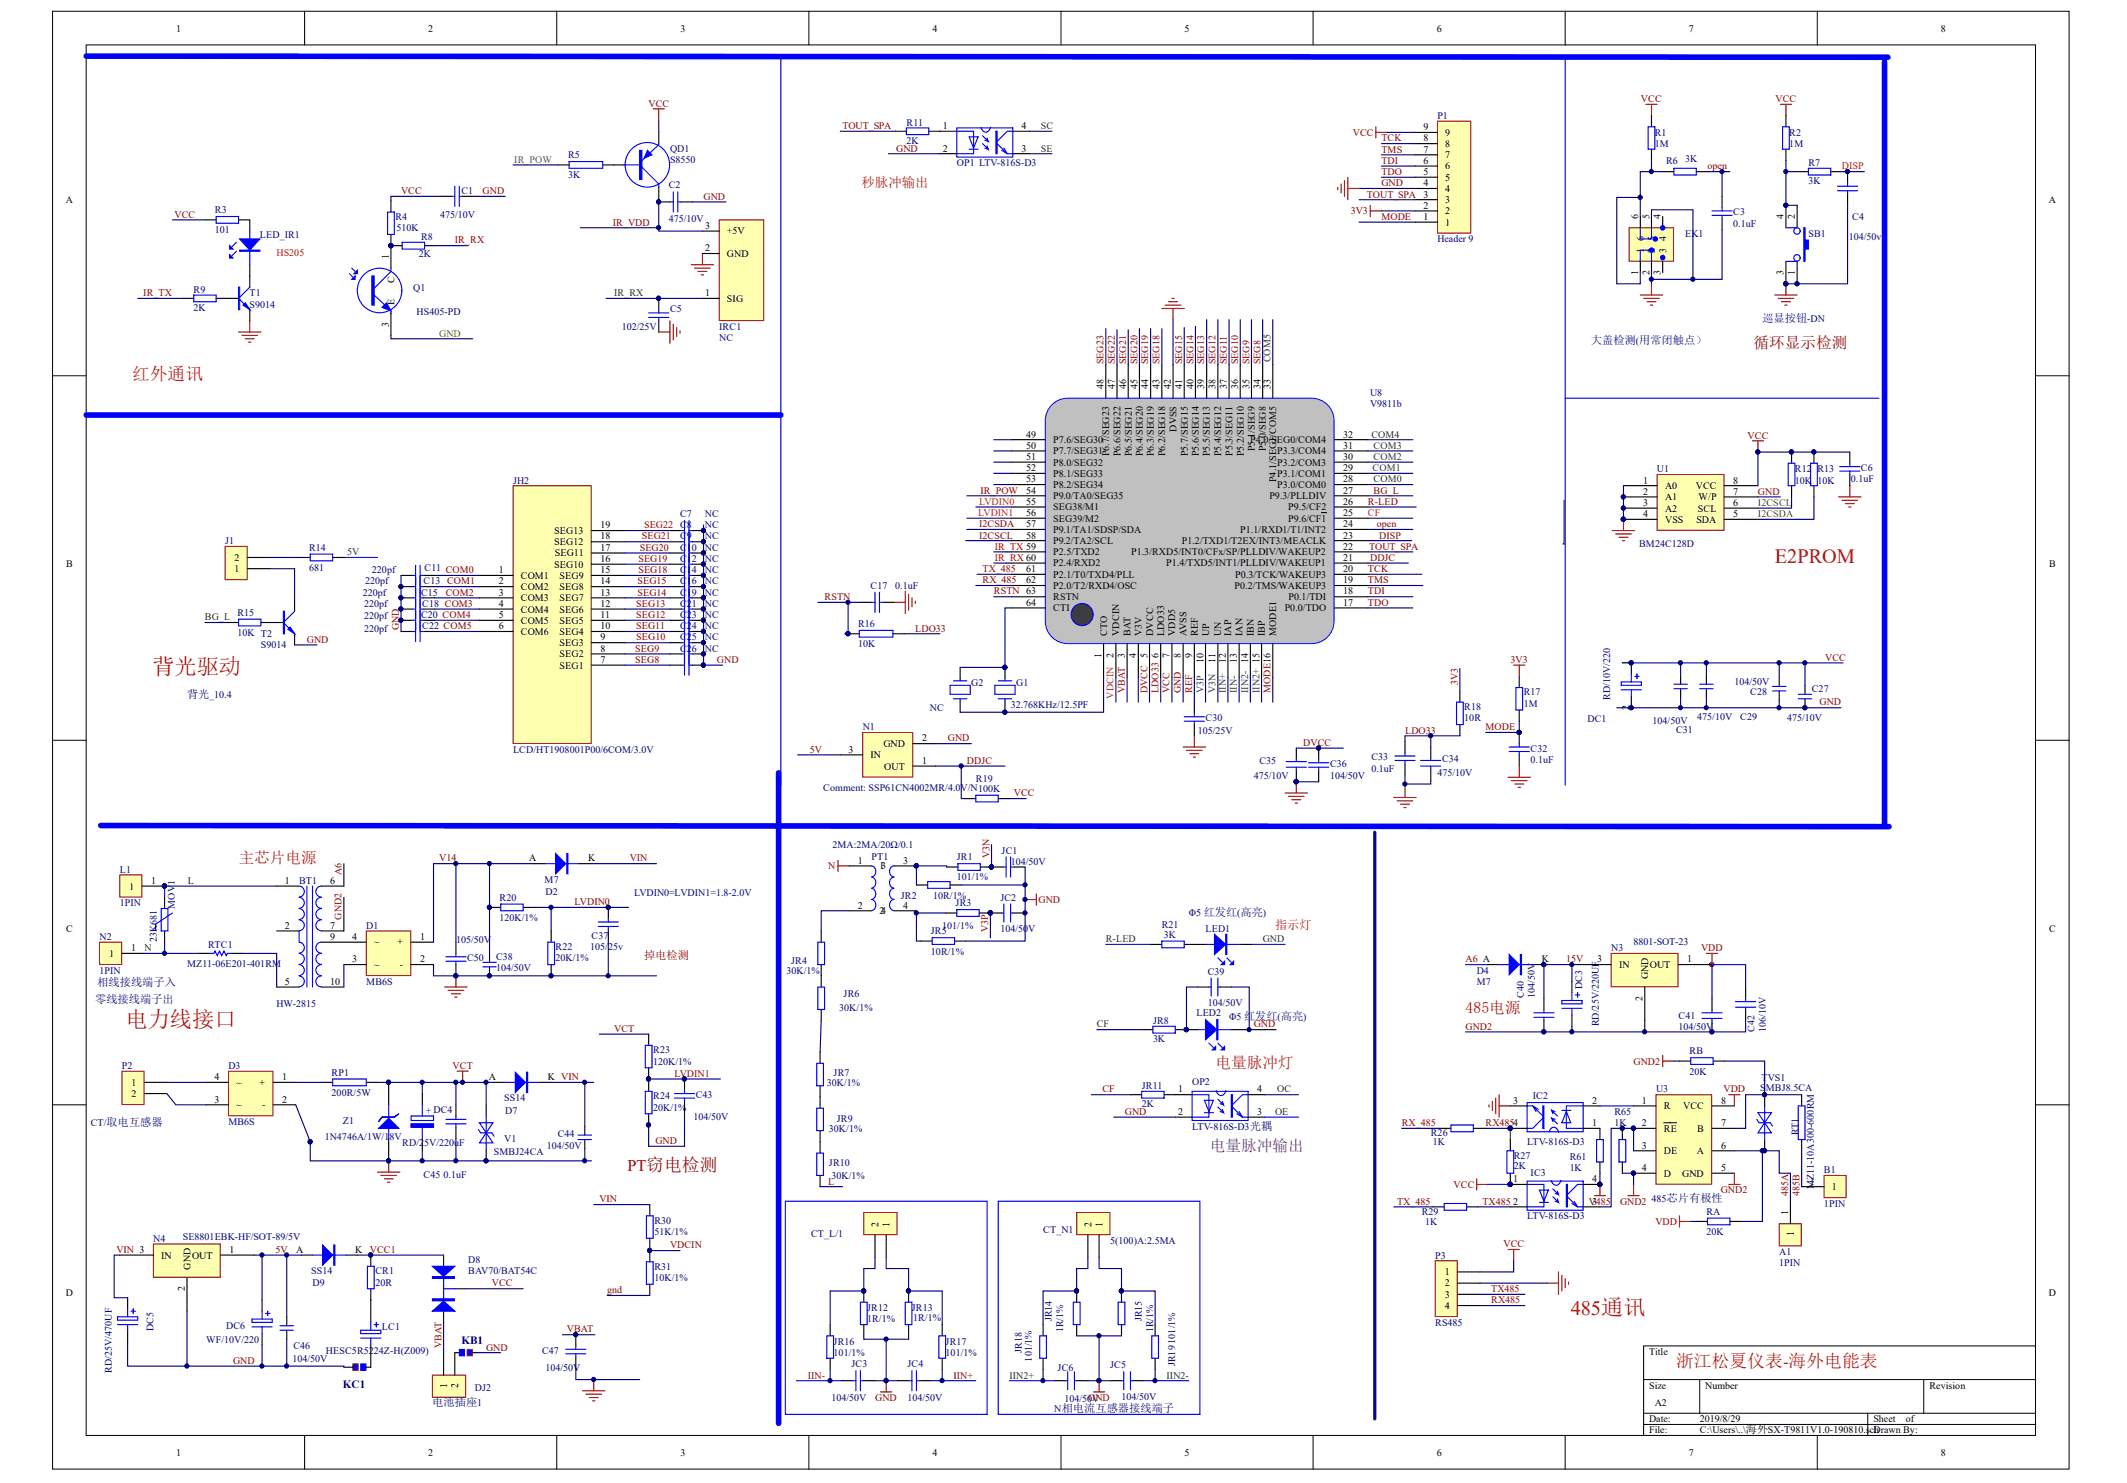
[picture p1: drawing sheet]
<svg xmlns="http://www.w3.org/2000/svg" width="287mm" height="200mm" viewBox="0 0 287 200" stroke-linecap="round" stroke-linejoin="round" font-family="sans-serif">
<defs><g id="words">
<g font-size="3" fill="#f00">
<text x="20.5" y="90.9">背光驱动</text>
<text x="16.9" y="138.6">电力线接口</text>
</g>
<g font-size="2.7" fill="#f00">
<text x="239.3" y="76">E2PROM</text>
<text x="211.8" y="177.3">485通讯</text>
</g>
<g font-size="2.4" fill="#f00">
<text x="17.8" y="51.3">红外通讯</text>
<text x="226" y="184.4">浙江松夏仪表-海外电能表</text>
</g>
<text font-size="2.2" fill="#800000" x="84.6" y="157.9">PT窃电检测</text>
<text font-size="2.1" fill="#800000" x="236.5" y="47">循环显示检测</text>
<g font-size="2.1" fill="#f00">
<text x="32.2" y="116.4">主芯片电源</text>
<text x="163.9" y="144">电量脉冲灯</text>
</g>
<text font-size="2.1" fill="#bf0000" x="197.6" y="136.6">485电源</text>
<text font-size="2.1" fill="#800080" x="163.2" y="155.3">电量脉冲输出</text>
<text font-size="1.8" fill="#f00" x="116.2" y="25.2">秒脉冲输出</text>
<text font-size="1.6" fill="#f00" x="171.9" y="125.2">指示灯</text>
<g font-size="1.5" fill="#000080">
<text x="214.5" y="46.5">大盖检测</text>
<text x="237.6" y="43.4">巡显按钮</text>
<text x="25.2" y="94.1">背光</text>
<text x="12.8" y="135.2">零线接线端子出</text>
<text x="13.1" y="133">相线接线端子入</text>
<text x="62.2" y="181.2">KB1</text>
<text x="46.2" y="187.3">KC1</text>
<text x="58.3" y="189.7">电池插座</text>
</g>
<text font-size="1.5" fill="#800000" x="86.8" y="129.3">掉电检测</text>
<g font-size="1.3">
<text x="23.7" y="4.3">1</text>
<text x="57.7" y="4.3">2</text>
<text x="91.7" y="4.3">3</text>
<text x="125.7" y="4.3">4</text>
<text x="159.7" y="4.3">5</text>
<text x="193.7" y="4.3">6</text>
<text x="227.7" y="4.3">7</text>
<text x="261.7" y="4.3">8</text>
<text x="127.1" y="17.4">1</text>
<text x="137.8" y="17.4">4</text>
<text x="192" y="17.6">9</text>
<text x="127.1" y="20.4">2</text>
<text x="137.8" y="20.4">3</text>
<text x="192" y="23.6">5</text>
<text x="192" y="22.1">6</text>
<text x="192" y="20.6">7</text>
<text x="192" y="19.1">8</text>
<text x="194.9" y="22.8">6</text>
<text x="194.9" y="21.3">7</text>
<text x="194.9" y="19.8">8</text>
<text x="194.9" y="18.3">9</text>
<text x="8.9" y="27.3">A</text>
<text x="192" y="29.7">1</text>
<text x="192" y="28.2">2</text>
<text x="192" y="26.6">3</text>
<text x="192" y="25.1">4</text>
<text x="194.9" y="28.9">2</text>
<text x="194.9" y="27.4">3</text>
<text x="194.9" y="25.9">4</text>
<text x="194.9" y="24.4">5</text>
<text x="220.9" y="29.5" transform="rotate(-90 220.9 29.5)">6</text>
<text x="222.4" y="29.5" transform="rotate(-90 222.4 29.5)">5</text>
<text x="223.9" y="29.5" transform="rotate(-90 223.9 29.5)">4</text>
<text x="240.5" y="29.5" transform="rotate(-90 240.5 29.5)">4</text>
<text x="242" y="29.5" transform="rotate(-90 242 29.5)">2</text>
<text x="276.3" y="27.3">A</text>
<text x="52.4" y="34.9" transform="rotate(-90 52.4 34.9)">1</text>
<text x="95.1" y="33.9">2</text>
<text x="95.1" y="30.9">3</text>
<text x="98" y="34.7">GND</text>
<text x="98" y="31.6">+5V</text>
<text x="194.9" y="30.4">1</text>
<text x="221.7" y="34.2" transform="rotate(-90 221.7 34.2)">1</text>
<text x="221.7" y="32.5" transform="rotate(-90 221.7 32.5)">6</text>
<text x="223.1" y="34.2" transform="rotate(-90 223.1 34.2)">2</text>
<text x="223.1" y="32.5" transform="rotate(-90 223.1 32.5)">5</text>
<text x="224.6" y="34.2" transform="rotate(-90 224.6 34.2)">3</text>
<text x="224.6" y="32.5" transform="rotate(-90 224.6 32.5)">4</text>
<text x="53.2" y="41.1" transform="rotate(-90 53.2 41.1)">E</text>
<text x="53.2" y="38.1" transform="rotate(-90 53.2 38.1)">C</text>
<text x="95.1" y="40">1</text>
<text x="98" y="40.7">SIG</text>
<text x="220.9" y="37.1" transform="rotate(-90 220.9 37.1)">1</text>
<text x="222.4" y="37.1" transform="rotate(-90 222.4 37.1)">2</text>
<text x="223.9" y="37.1" transform="rotate(-90 223.9 37.1)">3</text>
<text x="240.5" y="37.1" transform="rotate(-90 240.5 37.1)">3</text>
<text x="242" y="37.1" transform="rotate(-90 242 37.1)">1</text>
<text x="52.4" y="44.1" transform="rotate(-90 52.4 44.1)">3</text>
<text x="148.8" y="52.5" transform="rotate(-90 148.8 52.5)">48</text>
<text x="150.3" y="52.5" transform="rotate(-90 150.3 52.5)">47</text>
<text x="151.8" y="52.5" transform="rotate(-90 151.8 52.5)">46</text>
<text x="153.4" y="52.5" transform="rotate(-90 153.4 52.5)">45</text>
<text x="154.8" y="52.5" transform="rotate(-90 154.8 52.5)">44</text>
<text x="156.4" y="52.5" transform="rotate(-90 156.4 52.5)">43</text>
<text x="157.9" y="52.5" transform="rotate(-90 157.9 52.5)">42</text>
<text x="159.4" y="52.5" transform="rotate(-90 159.4 52.5)">41</text>
<text x="160.9" y="52.5" transform="rotate(-90 160.9 52.5)">40</text>
<text x="162.4" y="52.5" transform="rotate(-90 162.4 52.5)">39</text>
<text x="163.9" y="52.5" transform="rotate(-90 163.9 52.5)">38</text>
<text x="165.4" y="52.5" transform="rotate(-90 165.4 52.5)">37</text>
<text x="166.9" y="52.5" transform="rotate(-90 166.9 52.5)">36</text>
<text x="168.5" y="52.5" transform="rotate(-90 168.5 52.5)">35</text>
<text x="170" y="52.5" transform="rotate(-90 170 52.5)">34</text>
<text x="171.3" y="52.5" transform="rotate(-90 171.3 52.5)">33</text>
<text x="138.4" y="59">49</text>
<text x="142" y="59.8">P7.6/SEG30</text>
<text x="158.6" y="58.3" transform="rotate(-90 158.6 58.3)">DVSS</text>
<text x="168.6" y="59.8">P4.0/SEG0/COM4</text>
<text x="181.1" y="59">32</text>
<text x="138.4" y="60.5">50</text>
<text x="138.4" y="62.1">51</text>
<text x="138.4" y="63.5">52</text>
<text x="138.4" y="65">53</text>
<text x="142" y="61.3">P7.7/SEG31</text>
<text x="142" y="62.8">P8.0/SEG32</text>
<text x="142" y="64.3">P8.1/SEG33</text>
<text x="142" y="65.8">P8.2/SEG34</text>
<text x="149.6" y="61.5" transform="rotate(-90 149.6 61.5)">P6.7/SEG23</text>
<text x="151.1" y="61.5" transform="rotate(-90 151.1 61.5)">P6.6/SEG22</text>
<text x="152.6" y="61.5" transform="rotate(-90 152.6 61.5)">P6.5/SEG21</text>
<text x="154.1" y="61.5" transform="rotate(-90 154.1 61.5)">P6.4/SEG20</text>
<text x="155.6" y="61.5" transform="rotate(-90 155.6 61.5)">P6.3/SEG19</text>
<text x="157.1" y="61.5" transform="rotate(-90 157.1 61.5)">P6.2/SEG18</text>
<text x="160.2" y="61.5" transform="rotate(-90 160.2 61.5)">P5.7/SEG15</text>
<text x="161.7" y="61.5" transform="rotate(-90 161.7 61.5)">P5.6/SEG14</text>
<text x="163.2" y="61.5" transform="rotate(-90 163.2 61.5)">P5.5/SEG13</text>
<text x="164.7" y="61.5" transform="rotate(-90 164.7 61.5)">P5.4/SEG12</text>
<text x="166.2" y="61.5" transform="rotate(-90 166.2 61.5)">P5.3/SEG11</text>
<text x="167.7" y="61.5" transform="rotate(-90 167.7 61.5)">P5.2/SEG10</text>
<text x="169.2" y="60.9" transform="rotate(-90 169.2 60.9)">P5.1/SEG9</text>
<text x="170.7" y="60.9" transform="rotate(-90 170.7 60.9)">P5.0/SEG8</text>
<text x="172.1" y="65" transform="rotate(-90 172.1 65)">P4.1/SEG1/COM5</text>
<text x="172.2" y="65.8">P3.0/COM0</text>
<text x="172.2" y="64.3">P3.1/COM1</text>
<text x="172.2" y="62.8">P3.2/COM3</text>
<text x="172.2" y="61.3">P3.3/COM4</text>
<text x="181.1" y="65">28</text>
<text x="181.1" y="63.5">29</text>
<text x="181.1" y="62.1">30</text>
<text x="181.1" y="60.5">31</text>
<text x="221.6" y="65.2">1</text>
<text x="224.5" y="66">A0</text>
<text x="228.7" y="66">VCC</text>
<text x="233.7" y="65.2">8</text>
<text x="81" y="71.2">19</text>
<text x="138.4" y="66.6">54</text>
<text x="138.4" y="68.1">55</text>
<text x="138.4" y="69.6">56</text>
<text x="138.4" y="71.1">57</text>
<text x="142" y="67.3">P9.0/TA0/SEG35</text>
<text x="142" y="68.8">SEG38/M1</text>
<text x="142" y="70.4">SEG39/M2</text>
<text x="142" y="71.9">P9.1/TA1/SDSP/SDA</text>
<text x="167.2" y="71.9">P1.1/RXD1/T1/INT2</text>
<text x="171.2" y="67.3">P9.3/PLLDIV</text>
<text x="173.7" y="70.4">P9.6/CF1</text>
<text x="173.7" y="68.8">P9.5/CF2</text>
<text x="181.1" y="71.1">24</text>
<text x="181.1" y="69.6">25</text>
<text x="181.1" y="68.1">26</text>
<text x="181.1" y="66.6">27</text>
<text x="221.6" y="66.7">2</text>
<text x="221.6" y="68.3">3</text>
<text x="221.6" y="69.8">4</text>
<text x="224.5" y="67.5">A1</text>
<text x="224.5" y="69">A2</text>
<text x="224.5" y="70.5">VSS</text>
<text x="228.7" y="70.5">SDA</text>
<text x="229" y="69">SCL</text>
<text x="229" y="67.5">W/P</text>
<text x="233.7" y="69.8">5</text>
<text x="233.7" y="68.3">6</text>
<text x="233.7" y="66.7">7</text>
<text x="8.9" y="76.5">B</text>
<text x="31.6" y="77.1">1</text>
<text x="31.6" y="75.7">2</text>
<text x="67.3" y="77.3">1</text>
<text x="74.7" y="76.6">SEG10</text>
<text x="74.7" y="73.5">SEG12</text>
<text x="74.7" y="72">SEG13</text>
<text x="74.8" y="75">SEG11</text>
<text x="81" y="77.3">15</text>
<text x="81" y="75.8">16</text>
<text x="81" y="74.3">17</text>
<text x="81" y="72.8">18</text>
<text x="138.4" y="72.6">58</text>
<text x="138.4" y="77.1">61</text>
<text x="142" y="73.4">P9.2/TA2/SCL</text>
<text x="142" y="74.9">P2.5/TXD2</text>
<text x="142" y="76.4">P2.4/RXD2</text>
<text x="142" y="77.9">P2.1/T0/TXD4/PLL</text>
<text x="152.5" y="74.9">P1.3/RXD5/INT0/CFx/SP/PLLDIV/WAKEUP2</text>
<text x="157.2" y="76.4">P1.4/TXD5/INT1/PLLDIV/WAKEUP1</text>
<text x="159.4" y="73.4">P1.2/TXD1/T2EX/INT3/MEACLK</text>
<text x="166.6" y="77.9">P0.3/TCK/WAKEUP3</text>
<text x="181.1" y="77.1">20</text>
<text x="181.1" y="75.7">21</text>
<text x="181.1" y="74.2">22</text>
<text x="181.1" y="72.6">23</text>
<text x="276.3" y="76.5">B</text>
<text x="67.3" y="78.8">2</text>
<text x="67.3" y="80.4">3</text>
<text x="67.3" y="81.9">4</text>
<text x="67.3" y="83.4">5</text>
<text x="70.2" y="78.1">COM1</text>
<text x="70.2" y="79.6">COM2</text>
<text x="70.2" y="81.1">COM3</text>
<text x="70.2" y="82.6">COM4</text>
<text x="75.5" y="82.6">SEG6</text>
<text x="75.5" y="81.1">SEG7</text>
<text x="75.5" y="79.6">SEG8</text>
<text x="75.5" y="78.1">SEG9</text>
<text x="81" y="83.4">11</text>
<text x="81" y="81.9">12</text>
<text x="81" y="80.4">13</text>
<text x="81" y="78.8">14</text>
<text x="138.4" y="78.7">62</text>
<text x="138.4" y="81.7">64</text>
<text x="142" y="79.4">P2.0/T2/RXD4/OSC</text>
<text x="142" y="80.9">RSTN</text>
<text x="142" y="82.5">CTI</text>
<text x="166.5" y="79.4">P0.2/TMS/WAKEUP3</text>
<text x="173.2" y="82.5">P0.0/TDO</text>
<text x="173.7" y="80.9">P0.1/TDI</text>
<text x="181.1" y="81.7">17</text>
<text x="181.1" y="80.2">18</text>
<text x="181.1" y="78.7">19</text>
<text x="67.3" y="84.9">6</text>
<text x="70.2" y="84.1">COM5</text>
<text x="70.2" y="85.6">COM6</text>
<text x="75.5" y="88.7">SEG2</text>
<text x="75.5" y="87.1">SEG3</text>
<text x="75.5" y="85.6">SEG4</text>
<text x="75.5" y="84.1">SEG5</text>
<text x="81" y="89.4">7</text>
<text x="81" y="87.9">8</text>
<text x="81" y="86.4">9</text>
<text x="81" y="84.9">10</text>
<text x="148.5" y="88.7" transform="rotate(-90 148.5 88.7)">1</text>
<text x="149.3" y="85.8" transform="rotate(-90 149.3 85.8)">CTO</text>
<text x="150.2" y="88.7" transform="rotate(-90 150.2 88.7)">2</text>
<text x="150.9" y="85.8" transform="rotate(-90 150.9 85.8)">VDCIN</text>
<text x="151.7" y="88.7" transform="rotate(-90 151.7 88.7)">3</text>
<text x="152.4" y="85.8" transform="rotate(-90 152.4 85.8)">BAT</text>
<text x="153.2" y="88.7" transform="rotate(-90 153.2 88.7)">4</text>
<text x="154" y="85.8" transform="rotate(-90 154 85.8)">V3V</text>
<text x="154.7" y="88.7" transform="rotate(-90 154.7 88.7)">5</text>
<text x="155.5" y="85.8" transform="rotate(-90 155.5 85.8)">DVCC</text>
<text x="156.2" y="88.7" transform="rotate(-90 156.2 88.7)">6</text>
<text x="157" y="85.8" transform="rotate(-90 157 85.8)">LDO33</text>
<text x="157.7" y="88.7" transform="rotate(-90 157.7 88.7)">7</text>
<text x="158.5" y="85.8" transform="rotate(-90 158.5 85.8)">VDD5</text>
<text x="159.2" y="88.7" transform="rotate(-90 159.2 88.7)">8</text>
<text x="160" y="85.8" transform="rotate(-90 160 85.8)">AVSS</text>
<text x="160.7" y="88.7" transform="rotate(-90 160.7 88.7)">9</text>
<text x="161.5" y="85.8" transform="rotate(-90 161.5 85.8)">REF</text>
<text x="162.3" y="89.4" transform="rotate(-90 162.3 89.4)">10</text>
<text x="163" y="85.8" transform="rotate(-90 163 85.8)">UP</text>
<text x="163.9" y="89.4" transform="rotate(-90 163.9 89.4)">11</text>
<text x="164.7" y="85.8" transform="rotate(-90 164.7 85.8)">UN</text>
<text x="165.3" y="89.4" transform="rotate(-90 165.3 89.4)">12</text>
<text x="166" y="85.8" transform="rotate(-90 166 85.8)">IAP</text>
<text x="166.8" y="89.4" transform="rotate(-90 166.8 89.4)">13</text>
<text x="167.5" y="85.8" transform="rotate(-90 167.5 85.8)">IAN</text>
<text x="168.3" y="89.4" transform="rotate(-90 168.3 89.4)">14</text>
<text x="169.1" y="85.8" transform="rotate(-90 169.1 85.8)">IBN</text>
<text x="170.6" y="85.8" transform="rotate(-90 170.6 85.8)">IBP</text>
<text x="172.1" y="85.8" transform="rotate(-90 172.1 85.8)">MODE1</text>
<text x="219.7" y="89.7" transform="rotate(-90 219.7 89.7)">1</text>
<text x="75.5" y="90.2">SEG1</text>
<text x="219.7" y="95.8" transform="rotate(-90 219.7 95.8)">2</text>
<text x="114.4" y="101.5">3</text>
<text x="119.1" y="100.8">GND</text>
<text x="124.3" y="100">2</text>
<text x="117.4" y="102.3">IN</text>
<text x="119.2" y="103.8">OUT</text>
<text x="124.3" y="103">1</text>
<text x="17.4" y="120">1</text>
<text x="20.4" y="119.2">1</text>
<text x="38.4" y="119.2">1</text>
<text x="44.5" y="119.2">6</text>
<text x="71.4" y="116.2">A</text>
<text x="79.3" y="116.2">K</text>
<text x="115.7" y="116.5">1</text>
<text x="118.6" y="117.2">13</text>
<text x="121.8" y="116.5">3</text>
<text x="8.9" y="125.7">C</text>
<text x="38.4" y="125.3">2</text>
<text x="44.5" y="125.3">7</text>
<text x="115.7" y="122.5">2</text>
<text x="118.6" y="123.3">24</text>
<text x="121.8" y="122.5">4</text>
<text x="276.3" y="125.7">C</text>
<text x="14.7" y="129">1</text>
<text x="17.7" y="128.3">1</text>
<text x="44.5" y="126.8">9</text>
<text x="47.5" y="126.8">4</text>
<text x="47.5" y="129.8">3</text>
<text x="50.4" y="127.5">~</text>
<text x="50.4" y="130.6">~</text>
<text x="53.6" y="127.5">+</text>
<text x="53.9" y="130.6">-</text>
<text x="56.6" y="126.8">1</text>
<text x="56.6" y="129.8">2</text>
<text x="207.9" y="129.8">K</text>
<text x="215.4" y="129.8">3</text>
<text x="218.3" y="130.6">IN</text>
<text x="222.5" y="130.6">OUT</text>
<text x="227.5" y="129.8">1</text>
<text x="38.4" y="132.8">5</text>
<text x="44.5" y="132.8">10</text>
<text x="221.5" y="135" transform="rotate(-90 221.5 135)">2</text>
<text x="222.2" y="132.1" transform="rotate(-90 222.2 132.1)">GND</text>
<text x="17.7" y="146.5">1</text>
<text x="17.7" y="148">2</text>
<text x="28.9" y="145.7">4</text>
<text x="28.9" y="148.7">3</text>
<text x="31.8" y="146.5">~</text>
<text x="31.8" y="149.5">~</text>
<text x="35" y="146.5">+</text>
<text x="35.3" y="149.5">-</text>
<text x="38" y="145.7">1</text>
<text x="38" y="148.7">2</text>
<text x="65.9" y="145.7">A</text>
<text x="73.9" y="145.7">K VIN</text>
<text x="158.8" y="147.3">1</text>
<text x="169.5" y="147.3">4</text>
<text x="204" y="148.9">3</text>
<text x="214.7" y="148.9">2</text>
<text x="221.4" y="148.9">1</text>
<text x="224.4" y="149.6">R</text>
<text x="227" y="149.6">VCC</text>
<text x="232.1" y="148.9">8</text>
<text x="158.8" y="150.4">2</text>
<text x="169.5" y="150.4">3</text>
<text x="214.7" y="151.9">1</text>
<text x="221.4" y="151.9">2</text>
<text x="221.4" y="154.9">3</text>
<text x="224.4" y="152.6">RE</text>
<text x="224.4" y="155.7">DE</text>
<text x="228.8" y="155.7">A</text>
<text x="228.9" y="152.6">B</text>
<text x="232.1" y="151.9">7</text>
<text x="232.1" y="154.9">6</text>
<text x="204" y="159.5">1</text>
<text x="214.7" y="159.5">4</text>
<text x="221.4" y="158">4</text>
<text x="224.4" y="158.7">D</text>
<text x="226.8" y="158.7">GND</text>
<text x="232.1" y="158">5</text>
<text x="244.1" y="159.8">1</text>
<text x="247" y="160.5">1</text>
<text x="118.4" y="165.5" transform="rotate(-90 118.4 165.5)">2</text>
<text x="120" y="165.5" transform="rotate(-90 120 165.5)">1</text>
<text x="147.2" y="165.5" transform="rotate(-90 147.2 165.5)">2</text>
<text x="148.7" y="165.5" transform="rotate(-90 148.7 165.5)">1</text>
<text x="204" y="162.5">2</text>
<text x="214.7" y="162.5">3</text>
<text x="241.1" y="163.8" transform="rotate(-90 241.1 163.8)">1</text>
<text x="241.9" y="166.8" transform="rotate(-90 241.9 166.8)">1</text>
<text x="21.7" y="169.8">IN</text>
<text x="25.7" y="171.2" transform="rotate(-90 25.7 171.2)">GND</text>
<text x="25.9" y="169.8">OUT</text>
<text x="31" y="169">1</text>
<text x="39.9" y="169">A</text>
<text x="47.9" y="169">K</text>
<text x="194.8" y="172">1</text>
<text x="194.8" y="173.5">2</text>
<text x="8.9" y="174.8">D</text>
<text x="24.9" y="174.2" transform="rotate(-90 24.9 174.2)">2</text>
<text x="194.8" y="175">3</text>
<text x="194.8" y="176.6">4</text>
<text x="276.3" y="174.8">D</text>
<text x="222.4" y="182.7">Title</text>
<text x="60.3" y="187.2" transform="rotate(-90 60.3 187.2)">1</text>
<text x="61.8" y="187.2" transform="rotate(-90 61.8 187.2)">2</text>
<text x="222.4" y="187.3">Size</text>
<text x="222.4" y="191.8">Date:</text>
<text x="223.1" y="189.6">A2</text>
<text x="229.2" y="191.8">2019/8/29</text>
<text x="229.9" y="187.3">Number</text>
<text x="252.6" y="191.8">Sheet</text>
<text x="257" y="191.8">of</text>
<text x="260.2" y="187.3">Revision</text>
<text x="23.7" y="196.4">1</text>
<text x="57.7" y="196.4">2</text>
<text x="91.7" y="196.4">3</text>
<text x="125.7" y="196.4">4</text>
<text x="159.7" y="196.4">5</text>
<text x="193.7" y="196.4">6</text>
<text x="222.4" y="193.3">File:</text>
<text x="227.7" y="196.4">7</text>
<text x="229.2" y="193.3">C:\Users\..\海外SX-T9811V1.0-190810.s</text>
<text x="252.1" y="193.3">ch</text>
<text x="252.6" y="193.3">Drawn By:</text>
<text x="261.7" y="196.4">8</text>
</g>
<g font-size="1.3" fill="#800000">
<text x="87.4" y="14.4">VCC</text>
<text x="113.6" y="17.4">TOUT_SPA</text>
<text x="221.3" y="13.8">VCC</text>
<text x="239.4" y="13.8">VCC</text>
<text x="120.8" y="20.4">GND</text>
<text x="182.4" y="18.3">VCC</text>
<text x="186.3" y="19.1">TCK</text>
<text x="186.3" y="20.6">TMS</text>
<text x="186.3" y="22.1">TDI</text>
<text x="186.3" y="23.6">TDO</text>
<text x="230.3" y="22.8">open</text>
<text x="23.5" y="29.3">VCC</text>
<text x="54.1" y="26.2">VCC</text>
<text x="65.1" y="26.2">GND</text>
<text x="94.9" y="26.9">GND</text>
<text x="182.1" y="28.9">3V3</text>
<text x="184.3" y="26.6">TOUT_SPA</text>
<text x="186.3" y="25.1">GND</text>
<text x="186.3" y="29.7">MODE</text>
<text x="61.3" y="32.8">IR_RX</text>
<text x="82.6" y="30.4">IR_VDD</text>
<text x="19.3" y="40">IR_TX</text>
<text x="148.8" y="49.2" transform="rotate(-90 148.8 49.2)">SEG23</text>
<text x="150.3" y="49.2" transform="rotate(-90 150.3 49.2)">SEG22</text>
<text x="151.8" y="49.2" transform="rotate(-90 151.8 49.2)">SEG21</text>
<text x="153.4" y="49.2" transform="rotate(-90 153.4 49.2)">SEG20</text>
<text x="154.8" y="49.2" transform="rotate(-90 154.8 49.2)">SEG19</text>
<text x="156.4" y="49.2" transform="rotate(-90 156.4 49.2)">SEG18</text>
<text x="159.4" y="49.2" transform="rotate(-90 159.4 49.2)">SEG15</text>
<text x="160.9" y="49.2" transform="rotate(-90 160.9 49.2)">SEG14</text>
<text x="162.4" y="49.2" transform="rotate(-90 162.4 49.2)">SEG13</text>
<text x="163.9" y="49.2" transform="rotate(-90 163.9 49.2)">SEG12</text>
<text x="165.4" y="49.2" transform="rotate(-90 165.4 49.2)">SEG11</text>
<text x="166.9" y="49.2" transform="rotate(-90 166.9 49.2)">SEG10</text>
<text x="168.5" y="49.2" transform="rotate(-90 168.5 49.2)">SEG9</text>
<text x="170" y="49.2" transform="rotate(-90 170 49.2)">SEG8</text>
<text x="235.7" y="59.1">VCC</text>
<text x="86.8" y="71.2">SEG22 C</text>
<text x="132" y="71.1">I2CSDA</text>
<text x="132.2" y="66.6">IR_POW</text>
<text x="184.5" y="68.1">R-LED</text>
<text x="185.2" y="66.6">BG_L</text>
<text x="185.7" y="71.1">open</text>
<text x="237" y="66.7">GND</text>
<text x="86.1" y="75.8">SEG19</text>
<text x="86.1" y="77.3">SEG18</text>
<text x="86.3" y="74.3">SEG20</text>
<text x="86.6" y="72.8">SEG21</text>
<text x="132" y="72.6">I2CSCL</text>
<text x="132.5" y="77.1">TX_485</text>
<text x="184.5" y="77.1">TCK</text>
<text x="184.6" y="74.2">TOUT_SPA</text>
<text x="184.7" y="75.7">DDJC</text>
<text x="186" y="72.6">DISP</text>
<text x="60.1" y="80.4">COM2</text>
<text x="85.8" y="83.4">SEG12</text>
<text x="85.8" y="81.9">SEG13</text>
<text x="86" y="80.4">SEG14</text>
<text x="86" y="78.8">SEG15</text>
<text x="111.2" y="80.9">RSTN</text>
<text x="132.5" y="78.7">RX_485</text>
<text x="134" y="80.2">RSTN 63</text>
<text x="184.5" y="81.7">TDO</text>
<text x="184.5" y="80.2">TDI</text>
<text x="184.5" y="78.7">TMS</text>
<text x="41.4" y="86.7">GND</text>
<text x="53.8" y="85" transform="rotate(-90 53.8 85)">GND</text>
<text x="85.7" y="89.4">SEG8</text>
<text x="85.7" y="87.9">SEG9</text>
<text x="85.8" y="84.9">SEG11</text>
<text x="85.8" y="86.4">SEG10</text>
<text x="96.7" y="89.4">GND</text>
<text x="123.4" y="85.2">LDO33</text>
<text x="203.7" y="89.4">3V3</text>
<text x="246.1" y="89.1">VCC</text>
<text x="151.7" y="93.5" transform="rotate(-90 151.7 93.5)">VBAT</text>
<text x="154.7" y="93.5" transform="rotate(-90 154.7 93.5)">DVCC</text>
<text x="156.2" y="93.5" transform="rotate(-90 156.2 93.5)">LDO33</text>
<text x="157.7" y="93.5" transform="rotate(-90 157.7 93.5)">VCC</text>
<text x="159.2" y="93.5" transform="rotate(-90 159.2 93.5)">GND</text>
<text x="160.7" y="93.5" transform="rotate(-90 160.7 93.5)">REF</text>
<text x="171.3" y="93.5" transform="rotate(-90 171.3 93.5)">MODE16</text>
<text x="196.6" y="92.4" transform="rotate(-90 196.6 92.4)">3V3</text>
<text x="245.4" y="95.1">GND</text>
<text x="109.2" y="101.5">5V</text>
<text x="127.8" y="100">GND</text>
<text x="175.7" y="100.6">DVCC</text>
<text x="189.5" y="98.9">LDO33</text>
<text x="200.3" y="98.5">MODE</text>
<text x="130.4" y="103">DDJC</text>
<text x="136.7" y="107.4">VCC</text>
<text x="46.1" y="118" transform="rotate(-90 46.1 118)">A6</text>
<text x="59.2" y="116.2">V14</text>
<text x="84.9" y="116.2">VIN</text>
<text x="111.7" y="117.2">N</text>
<text x="133.4" y="115.7" transform="rotate(-90 133.4 115.7)">V3N</text>
<text x="46.1" y="124.1" transform="rotate(-90 46.1 124.1)">GND2</text>
<text x="77.5" y="122.1">LVDIN0</text>
<text x="133.2" y="125.7" transform="rotate(-90 133.2 125.7)">V3P</text>
<text x="140" y="121.8">GND</text>
<text x="197.6" y="129.8">A6 A</text>
<text x="211.2" y="129.8">15V</text>
<text x="229.4" y="128.3">VDD</text>
<text x="82.8" y="139.2">VCT</text>
<text x="169.1" y="138.6">GND</text>
<text x="197.6" y="138.9">GND2</text>
<text x="220.3" y="143.6">GND2</text>
<text x="61" y="144.2">VCT</text>
<text x="90.9" y="145.2">LVDIN1</text>
<text x="148.6" y="147.3">CF</text>
<text x="232.4" y="147.3">VDD</text>
<text x="88.4" y="154.3">GND</text>
<text x="151.7" y="150.4">GND</text>
<text x="189" y="151.9">RX_485</text>
<text x="200.3" y="151.9">RX4854</text>
<text x="111.6" y="159.8">L</text>
<text x="196" y="160.2">VCC</text>
<text x="232" y="161">GND2</text>
<text x="241.1" y="161.2" transform="rotate(-90 241.1 161.2)">485A</text>
<text x="242.7" y="161.2" transform="rotate(-90 242.7 161.2)">485B</text>
<text x="80.8" y="162.2">VIN</text>
<text x="188.4" y="162.5">TX_485</text>
<text x="199.9" y="162.5">TX485</text>
<text x="214.2" y="162.5">V485</text>
<text x="218.4" y="162.5">GND2</text>
<text x="223.2" y="165.2">VDD</text>
<text x="15.7" y="169">VIN 3</text>
<text x="37.2" y="169">5V</text>
<text x="49.9" y="169">VCC1</text>
<text x="66.3" y="173.5">VCC</text>
<text x="90.3" y="168.4">VDCIN</text>
<text x="202.7" y="168.2">VCC</text>
<text x="76.4" y="179.7">VBAT</text>
<text x="81.9" y="174.4">gnd</text>
<text x="201.1" y="174.3">TX485</text>
<text x="201.1" y="175.8">RX485</text>
<text x="31.4" y="184">GND</text>
<text x="59.5" y="181.8" transform="rotate(-90 59.5 181.8)">VBAT</text>
<text x="65.5" y="182.2">GND</text>
<text x="108.9" y="186">IIN-</text>
<text x="128.6" y="186">IIN+</text>
<text x="118" y="188.9">GND</text>
<text x="146.7" y="188.9">GND</text>
</g>
<g font-size="1.3" fill="#000080">
<text x="122.2" y="16.9">R11</text>
<text x="193.8" y="16.1">P1</text>
<text x="76.6" y="21.3">R5</text>
<text x="90.3" y="20.4">QD1</text>
<text x="90.3" y="22">S8550</text>
<text x="122.2" y="19.4">2K</text>
<text x="129" y="22.4">OP1 LTV-816S-D3</text>
<text x="223.1" y="18.3">R1</text>
<text x="223.1" y="19.8">1M</text>
<text x="224.6" y="22.1">R6</text>
<text x="227.2" y="21.8">3K</text>
<text x="241.3" y="18.3">R2</text>
<text x="241.3" y="19.8">1M</text>
<text x="243.8" y="22.4">R7</text>
<text x="29" y="28.8">R3</text>
<text x="53.3" y="29.7">R4</text>
<text x="59.3" y="29.3">475/10V</text>
<text x="62.2" y="26.2">C1</text>
<text x="76.6" y="24.1">3K</text>
<text x="90.2" y="25.4">C2</text>
<text x="90.2" y="30">475/10V</text>
<text x="233.7" y="29">C3</text>
<text x="243.8" y="24.8">3K</text>
<text x="249.7" y="29.7">C4</text>
<text x="29" y="31.5">101</text>
<text x="35.1" y="32.1">LED_IR1</text>
<text x="53.5" y="31.2">510K</text>
<text x="56.5" y="34.7">2K</text>
<text x="56.8" y="32.4">R8</text>
<text x="193.8" y="32.7">Header 9</text>
<text x="227.2" y="31.9">EK1</text>
<text x="233.7" y="30.6">0.1uF</text>
<text x="243.8" y="31.9">SB1</text>
<text x="249.3" y="32.4">104/50v</text>
<text x="26.1" y="39.5">R9</text>
<text x="26.1" y="41.9">2K</text>
<text x="33.7" y="40">T1</text>
<text x="33.7" y="41.5">S9014</text>
<text x="55.7" y="39.2">Q1</text>
<text x="56.2" y="42.5">HS405-PD</text>
<text x="83.9" y="44.5">102/25V</text>
<text x="90.3" y="42.1">C5</text>
<text x="97" y="44.5">IRC1</text>
<text x="97" y="46">NC</text>
<text x="220.6" y="46.5">(用常闭触点）</text>
<text x="243.7" y="43.4">-DN</text>
<text x="184.7" y="53.4">U8</text>
<text x="184.7" y="54.9">V9811b</text>
<text x="69.2" y="65.2">JH2</text>
<text x="223.4" y="63.7">U1</text>
<text x="242" y="63.7">R12</text>
<text x="242" y="65.2">10K</text>
<text x="245.1" y="63.7">R13</text>
<text x="245.1" y="65.2">10K</text>
<text x="249.6" y="65">0.1uF</text>
<text x="250.9" y="63.5">C6</text>
<text x="91.7" y="69.8">C7</text>
<text x="92.6" y="71.2">8</text>
<text x="95" y="69.8">NC</text>
<text x="95" y="71.2">NC</text>
<text x="30.4" y="73.4">J1</text>
<text x="41.7" y="74.3">R14</text>
<text x="41.7" y="77">681</text>
<text x="50.2" y="77.3">220pf</text>
<text x="57.2" y="77">C11 COM0</text>
<text x="91.7" y="72.8">C</text>
<text x="91.7" y="74.3">C</text>
<text x="91.7" y="75.8">C</text>
<text x="91.7" y="77.3">C</text>
<text x="92.6" y="72.8">9</text>
<text x="92.6" y="74.3">10</text>
<text x="92.6" y="75.8">12</text>
<text x="92.6" y="77.3">14</text>
<text x="95" y="72.8">NC</text>
<text x="95" y="74.3">NC</text>
<text x="95" y="75.8">NC</text>
<text x="95" y="77.3">NC</text>
<text x="221" y="73.8">BM24C128D</text>
<text x="32" y="83">R15</text>
<text x="48.9" y="80.4">220pf</text>
<text x="49.1" y="81.9">220pf</text>
<text x="49.1" y="83.5">220pf</text>
<text x="49.2" y="78.8">220pf</text>
<text x="56.8" y="80.4">C15</text>
<text x="56.8" y="83.4">C20 COM4</text>
<text x="56.9" y="81.9">C18 COM3</text>
<text x="57.1" y="78.8">C13 COM1</text>
<text x="91.7" y="78.8">C</text>
<text x="91.7" y="80.4">C</text>
<text x="91.7" y="81.9">C</text>
<text x="91.7" y="83.4">C</text>
<text x="92.6" y="78.8">16</text>
<text x="92.6" y="80.4">19</text>
<text x="92.6" y="81.9">21</text>
<text x="92.6" y="83.4">23</text>
<text x="95" y="78.8">NC</text>
<text x="95" y="80.4">NC</text>
<text x="95" y="81.9">NC</text>
<text x="95" y="83.4">NC</text>
<text x="117.4" y="79.4">C17</text>
<text x="120.7" y="79.4">0.1uF</text>
<text x="32" y="85.8">10K T2</text>
<text x="35.2" y="87.4">S9014</text>
<text x="49.1" y="85.2">220pf</text>
<text x="56.9" y="84.9">C22 COM5</text>
<text x="91.7" y="84.9">C</text>
<text x="91.7" y="86.4">C</text>
<text x="91.7" y="87.9">C</text>
<text x="92.6" y="84.9">24</text>
<text x="92.6" y="86.4">25</text>
<text x="92.6" y="87.9">26</text>
<text x="95" y="84.9">NC</text>
<text x="95" y="86.4">NC</text>
<text x="95" y="87.9">NC</text>
<text x="115.7" y="84.6">R16</text>
<text x="115.7" y="87.3">10K</text>
<text x="28.2" y="94.1">_10.4</text>
<text x="125.4" y="95.9">NC</text>
<text x="131" y="92.6">G2</text>
<text x="136.3" y="95.5">32.768KHz/12.5PF</text>
<text x="137" y="92.6">G1</text>
<text x="197.4" y="95.8">R18</text>
<text x="205.5" y="93.8">R17</text>
<text x="205.5" y="95.3">1M</text>
<text x="217.1" y="94.4" transform="rotate(-90 217.1 94.4)">RD/10V/220</text>
<text x="233.9" y="92.4">104/50V</text>
<text x="236" y="93.8">C28</text>
<text x="244.3" y="93.3">C27</text>
<text x="69.2" y="101.5">LCD/HT1908001P00/6COM/3.0V</text>
<text x="116.3" y="98.5">N1</text>
<text x="161.5" y="98.9">105/25V</text>
<text x="162.6" y="97.3">C30</text>
<text x="197.4" y="97.3">10R</text>
<text x="206.4" y="101.4">C32</text>
<text x="214.1" y="97.4">DC1</text>
<text x="222.8" y="97.6">104/50V</text>
<text x="226" y="98.8">C31</text>
<text x="228.9" y="97.1">475/10V</text>
<text x="234.6" y="97.1">C29</text>
<text x="241" y="97.3">475/10V</text>
<text x="111" y="106.7">Comment: SSP61CN4002MR/4.0V/N100K</text>
<text x="131.6" y="105.4">R19</text>
<text x="169.1" y="105">475/10V</text>
<text x="169.8" y="103">C35</text>
<text x="179.3" y="103.5">C36</text>
<text x="179.3" y="105">104/50V</text>
<text x="184.9" y="102.6">C33</text>
<text x="184.9" y="104.1">0.1uF</text>
<text x="193.8" y="104.7">475/10V</text>
<text x="194.4" y="102.7">C34</text>
<text x="206.4" y="102.9">0.1uF</text>
<text x="16.2" y="117.7">L1</text>
<text x="23.6" y="119.3" transform="rotate(-90 23.6 119.3)">1</text>
<text x="40.3" y="119.2">BT1</text>
<text x="73.4" y="119.1">M7</text>
<text x="112.2" y="114.4">2MA:2MA/20Ω/0.1</text>
<text x="117.5" y="116.1">PT1</text>
<text x="129" y="116.1">JR1</text>
<text x="129" y="118.8">101/1%</text>
<text x="135.1" y="115.1">JC1</text>
<text x="136.3" y="116.6">104/50V</text>
<text x="16.2" y="122.3">1PIN</text>
<text x="23.6" y="122.5" transform="rotate(-90 23.6 122.5)">MOV</text>
<text x="49.4" y="125.3">D1</text>
<text x="67.4" y="121.5">R20</text>
<text x="67.4" y="124.2">120K/1%</text>
<text x="73.6" y="120.7">D2</text>
<text x="85.5" y="120.9">LVDIN0=LVDIN1=1.8-2.0V</text>
<text x="121.5" y="121.2">JR2</text>
<text x="125.8" y="121.2">10R/1%</text>
<text x="127" y="125.3">101/1%</text>
<text x="128.9" y="122.3">JR3</text>
<text x="134.9" y="121.5">JC2</text>
<text x="134.9" y="125.7">104/50V</text>
<text x="156.7" y="125.1">R21</text>
<text x="160.3" y="123.6">Φ5 红发红(高亮)</text>
<text x="162.6" y="125.7">LED1</text>
<text x="13.4" y="126.8">N2</text>
<text x="13.4" y="131.3">1PIN</text>
<text x="21.1" y="127.1" transform="rotate(-90 21.1 127.1)">23K681</text>
<text x="25.2" y="130.4">MZ11-06E201-401RM</text>
<text x="28.1" y="127.9">RTC1</text>
<text x="61.5" y="127.2">105/50V</text>
<text x="63" y="129.7">C50</text>
<text x="66.9" y="129.5">C38</text>
<text x="66.9" y="131">104/50V</text>
<text x="74.9" y="128.2">R22</text>
<text x="74.9" y="129.7">20K/1%</text>
<text x="79.6" y="128.2">105/25v</text>
<text x="79.8" y="126.6">C37</text>
<text x="106" y="131.3">30K/1%</text>
<text x="106.7" y="130">JR4</text>
<text x="125.5" y="126">JR5</text>
<text x="125.5" y="128.7">10R/1%</text>
<text x="157" y="126.5">3K</text>
<text x="162.9" y="131.5">C39</text>
<text x="199.1" y="131.3">D4</text>
<text x="217.3" y="128.3">N3</text>
<text x="220.3" y="127.5">8801-SOT-23</text>
<text x="37.3" y="135.9">HW-2815</text>
<text x="49.4" y="132.8">MB6S</text>
<text x="113.2" y="136.3">30K/1%</text>
<text x="113.8" y="134.5">JR6</text>
<text x="161.3" y="137.1">LED2</text>
<text x="162.9" y="135.7">104/50V</text>
<text x="165.7" y="137.5">Φ5 红发红(高亮)</text>
<text x="199.1" y="132.8">M7</text>
<text x="205.5" y="134.6" transform="rotate(-90 205.5 134.6)">C40</text>
<text x="207" y="134.6" transform="rotate(-90 207 134.6)">104/50V</text>
<text x="213.3" y="133.4" transform="rotate(-90 213.3 133.4)">DC3</text>
<text x="226.3" y="137.4">C41</text>
<text x="88.1" y="142.1">R23</text>
<text x="88.1" y="143.6">120K/1%</text>
<text x="155.5" y="138.1">JR8</text>
<text x="155.5" y="140.6">3K</text>
<text x="215.6" y="138.4" transform="rotate(-90 215.6 138.4)">RD/25V/220UF</text>
<text x="226.3" y="138.9">104/50V</text>
<text x="227.8" y="142.2">RB</text>
<text x="236.6" y="139.2" transform="rotate(-90 236.6 139.2)">C42</text>
<text x="238.1" y="139.2" transform="rotate(-90 238.1 139.2)">106/10V</text>
<text x="16.5" y="144.2">P2</text>
<text x="30.8" y="144.2">D3</text>
<text x="44.7" y="145.1">RP1</text>
<text x="44.7" y="147.8">200R/5W</text>
<text x="68" y="148.6">SS14</text>
<text x="88.1" y="148.3">R24</text>
<text x="88.1" y="149.8">20K/1%</text>
<text x="93.8" y="148.1">C43</text>
<text x="111.5" y="146.5">30K/1%</text>
<text x="112.4" y="145.1">JR7</text>
<text x="154" y="146.9">JR11</text>
<text x="154" y="149.3">2K</text>
<text x="160.7" y="146.3">OP2</text>
<text x="206.7" y="148.3">IC2</text>
<text x="223.3" y="147.3">U3</text>
<text x="227.8" y="144.9">20K</text>
<text x="237.3" y="147.2">SMBJ8.5CA</text>
<text x="237.5" y="145.9">T</text>
<text x="238.4" y="145.9">VS1</text>
<text x="12.2" y="151.9">CT/取电互感器</text>
<text x="30.8" y="151.8">MB6S</text>
<text x="43.8" y="153.7">1N4746A/1W/18V</text>
<text x="46.2" y="151.6">Z1</text>
<text x="54.2" y="154.6">RD/25V/220uF</text>
<text x="57.4" y="150.2">+ DC4</text>
<text x="66.6" y="155.8">SMBJ24CA</text>
<text x="68" y="154">V1</text>
<text x="68.1" y="150.2">D7</text>
<text x="73.7" y="154.9">104/50V</text>
<text x="75.2" y="153.4">C44</text>
<text x="93.5" y="151">104/50V</text>
<text x="111.8" y="152.6">30K/1%</text>
<text x="112.8" y="151.3">JR9</text>
<text x="160.7" y="152.4">LTV-816S-D3光耦</text>
<text x="192.9" y="153.2">R26</text>
<text x="193.2" y="154.5">1K</text>
<text x="205.9" y="154.5">LTV-816S-D3</text>
<text x="217.7" y="150.4">R65</text>
<text x="217.7" y="151.9">1K</text>
<text x="242.5" y="153.1" transform="rotate(-90 242.5 153.1)">RT1</text>
<text x="57.1" y="158.8">C45</text>
<text x="59.8" y="158.8">0.1uF</text>
<text x="111.8" y="157.3">JR10</text>
<text x="112.1" y="159">30K/1%</text>
<text x="204.1" y="156.3">R27</text>
<text x="204.1" y="157.6">2K</text>
<text x="206.4" y="158.6">IC3</text>
<text x="211.7" y="156.4">R61</text>
<text x="211.7" y="158">1K</text>
<text x="244.6" y="160.4" transform="rotate(-90 244.6 160.4)">MZ11-10A300-600RM</text>
<text x="245.9" y="158.3">B1</text>
<text x="20.7" y="167.5">N4</text>
<text x="24.6" y="167.2">SE8801EBK-HF/SOT-89/5V</text>
<text x="88.2" y="165">R30</text>
<text x="88.2" y="166.6">51K/1%</text>
<text x="109.4" y="166.9">CT_L/1</text>
<text x="140.7" y="166.3">CT_N1</text>
<text x="149.7" y="167.8">5(100)A:2.5MA</text>
<text x="191.7" y="163.9">R29</text>
<text x="192.2" y="165.2">1K</text>
<text x="205.9" y="164.5">LTV-816S-D3</text>
<text x="222.7" y="162.2">485芯片有极性</text>
<text x="230.1" y="163.9">RA</text>
<text x="230.1" y="166.6">20K</text>
<text x="245.9" y="162.8">1PIN</text>
<text x="42" y="171.9">SS14</text>
<text x="42.1" y="173.5">D9</text>
<text x="50.6" y="171.9">CR1</text>
<text x="50.6" y="173.4">20R</text>
<text x="63.1" y="170.4">D8</text>
<text x="63.1" y="171.9">BAV70/BAT54C</text>
<text x="88.2" y="171.2">R31</text>
<text x="88.2" y="172.8">10K/1%</text>
<text x="193.5" y="169.8">P3</text>
<text x="239.9" y="169.3">A1</text>
<text x="239.9" y="170.8">1PIN</text>
<text x="20.7" y="179.6" transform="rotate(-90 20.7 179.6)">DC5</text>
<text x="30.5" y="179.3">DC6</text>
<text x="51.5" y="179.4">LC1</text>
<text x="116.9" y="176.8">JR12</text>
<text x="116.9" y="178.4">1R/1%</text>
<text x="123" y="176.8">JR13</text>
<text x="123.1" y="178.2">1R/1%</text>
<text x="141.9" y="178.2" transform="rotate(-90 141.9 178.2)">JR14</text>
<text x="143.4" y="179.7" transform="rotate(-90 143.4 179.7)">1R/1%</text>
<text x="154" y="178.2" transform="rotate(-90 154 178.2)">JR15</text>
<text x="155.5" y="179.7" transform="rotate(-90 155.5 179.7)">1R/1%</text>
<text x="193.5" y="178.8">RS485</text>
<text x="15.1" y="185.2" transform="rotate(-90 15.1 185.2)">RD/25V/470UF</text>
<text x="27.8" y="181.1">WF/10V/220</text>
<text x="39.4" y="183.7">104/50V</text>
<text x="39.6" y="182">C46</text>
<text x="44" y="182.6">HESC5R5224Z-H(Z009)</text>
<text x="73.1" y="182.6">C47</text>
<text x="73.6" y="184.9">104/50V</text>
<text x="112.4" y="181.4">JR16</text>
<text x="112.4" y="182.9">101/1%</text>
<text x="114.8" y="184.4">JC3</text>
<text x="122.4" y="184.4">JC4</text>
<text x="127.5" y="181.4">JR17</text>
<text x="127.5" y="182.9">101/1%</text>
<text x="137.8" y="182.5" transform="rotate(-90 137.8 182.5)">JR18</text>
<text x="139.2" y="183.7" transform="rotate(-90 139.2 183.7)">101/1%</text>
<text x="142.6" y="184.9">JC6</text>
<text x="149.7" y="184.6">JC5</text>
<text x="158.5" y="184.3" transform="rotate(-90 158.5 184.3)">JR19101/1%</text>
<text x="64" y="187.6">DJ2</text>
<text x="64.3" y="189.7">1</text>
<text x="112.1" y="188.9">104/50V</text>
<text x="122.4" y="188.9">104/50V</text>
<text x="142.1" y="190.5">N相电流互感器接线端子</text>
<text x="143.5" y="189.1">104/50V</text>
<text x="151.2" y="188.8">104/50V</text>
</g>
<g font-size="1.3" fill="#008000">
<text x="140.3" y="17.4">SC</text>
<text x="140.3" y="20.4">SE</text>
<text x="82.8" y="40">IR_RX</text>
<text x="171.3" y="48.9" transform="rotate(-90 171.3 48.9)">COM5</text>
<text x="184.9" y="59">COM4</text>
<text x="185.2" y="65">COM0</text>
<text x="46.8" y="74.9">5V</text>
<text x="27.6" y="83.7">BG_L</text>
<text x="25.3" y="119.2">L</text>
<text x="19.5" y="128.3">N</text>
<text x="149.1" y="127.1">R-LED</text>
<text x="170.3" y="127.1">GND</text>
<text x="147.9" y="138.6">CF</text>
<text x="172.2" y="147.3">OC</text>
<text x="171.9" y="150.4">OE</text>
<text x="136.1" y="186">IIN2+</text>
<text x="157.3" y="186">IIN2-</text>
</g>
<text font-size="1.3" fill="#318b40" x="69.3" y="22">IR_POW</text>
<g font-size="1.3" fill="#f00">
<text x="248.4" y="22.8">DISP</text>
<text x="37.3" y="34.5">HS205</text>
</g>
<g font-size="1.3" fill="#00bf00">
<text x="59.2" y="45.4">GND</text>
<text x="237" y="69.8">I2CSDA</text>
<text x="237" y="68.3">I2CSCL</text>
</g>
<g font-size="1.3" fill="#164f3b">
<text x="185.1" y="63.5">COM1</text>
<text x="185.2" y="62.1">COM2</text>
<text x="185.2" y="60.5">COM3</text>
<text x="162.3" y="93.5" transform="rotate(-90 162.3 93.5)">V3P</text>
<text x="163.9" y="93.5" transform="rotate(-90 163.9 93.5)">V3N</text>
<text x="165.3" y="93.5" transform="rotate(-90 165.3 93.5)">IIN+</text>
<text x="166.8" y="93.5" transform="rotate(-90 166.8 93.5)">IIN-</text>
<text x="168.3" y="93.5" transform="rotate(-90 168.3 93.5)">IIN2-</text>
<text x="169.8" y="93.5" transform="rotate(-90 169.8 93.5)">IIN2+ 15</text>
</g>
<g font-size="1.3" fill="#ee0e22">
<text x="131.9" y="69.6">LVDIN1</text>
<text x="132" y="68.1">LVDIN0</text>
<text x="184.5" y="69.6">CF</text>
<text x="150.2" y="94.3" transform="rotate(-90 150.2 94.3)">VDCIN</text>
</g>
<g font-size="1.3" fill="#bf0000">
<text x="134.1" y="75.7">IR_RX 60</text>
<text x="134.1" y="74.2">IR_TX 59</text>
</g>
</g></defs>
<g fill="#fff" stroke="#000" stroke-width=".13">
<path d="M7.1 1.5h271.9v196.6h-271.9z"/>
<path d="M11.6 6.1h262.9v187.5h-262.9z"/>
</g>
<g fill="none" stroke="#000" stroke-width=".13">
<path d="M41.1 1.5v4.6M75.1 1.5v4.6M109.1 1.5v4.6M143.1 1.5v4.6M177.1 1.5v4.6M211.1 1.5v4.6M245.1 1.5v4.6M7.1 50.7h4.5M274.5 50.7h4.5M7.1 99.8h4.5M274.5 99.8h4.5M7.1 149h4.5"/>
<path d="M274.5 149h4.5M41.1 193.6v4.6M75.1 193.6v4.6M109.1 193.6v4.6M143.1 193.6v4.6M177.1 193.6v4.6M211.1 193.6v4.6M221.6 186.1h52.9M221.6 190.6h52.9M221.6 192.1h52.9M229.2 186.1v4.5M245.1 193.6v4.6"/>
<path d="M251.8 190.6v3M259.4 186.1v4.5M274.5 181.5h-52.9v12.1"/>
</g>
<circle cx="230.8" cy="130.1" r=".28" fill="#000080" stroke="#000080" stroke-width=".13"/>
<path d="M223.3 147.7h7.5v12h-7.5z" fill="#ffffb0" stroke="#800000" stroke-width=".13"/>
<g fill="none" stroke="#000" stroke-width=".15">
<path d="M33.7 37.2v1.5M24.6 40.2h1.5M29.1 40.2h3.1M33.7 41.8v1.5M88.8 40.2v1.6M88.8 43.3v1.5M160 138.9h1.5M166 138.9h1.5M194.1 152.2h1.5M198.7 152.2h1.5M203.7 153.7v1.5M203.7 158.2v1.6"/>
<path d="M215.7 152.2v1.5M215.7 156.7v1.5M218.8 152.2v1.5M218.8 156.7v1.5M220.3 152.2h3M220.3 155.2h3M220.3 158.2h3M220.3 149.2h3M224.4 151.4h1.7M230.8 152.2h3.1M230.8 155.2h3.1M230.8 158.2h3.1"/>
<path d="M230.8 149.2h3.1M237.9 147.7v1.5M237.9 153.7v1.5M242.9 147.7v1.5M242.9 153.7v1.5M193.2 162.8h1.5M197.8 162.8h1.5"/>
</g>
<g fill="#000080" stroke="#000080" stroke-width=".13">
<circle cx="220.2" cy="152.2" r=".28"/>
<circle cx="220.2" cy="158.2" r=".28"/>
<circle cx="215.7" cy="159.7" r=".28"/>
<circle cx="203.6" cy="152.2" r=".28"/>
<circle cx="237.9" cy="155.2" r=".28"/>
<circle cx="237.9" cy="147.6" r=".28"/>
<circle cx="160" cy="138.9" r=".28"/>
<circle cx="88.8" cy="40.2" r=".28"/>
<circle cx="218.7" cy="152.2" r=".28"/>
<circle cx="203.6" cy="159.7" r=".28"/>
</g>
<g fill="none" stroke="#800000" stroke-width=".15">
<path d="M93.2 35.7h3M93.7 36.2h2.1M94.1 36.6h1.2M94.6 37.1h.3M94.7 34.2v1.5M32.2 44.8h3M32.6 45.2h2.1M33.1 45.7h1.2M33.5 46.1h.3M33.7 43.3v1.5M88.8 44.8h1.5M90.3 43.3v3"/>
<path d="M90.8 43.7v2.1M91.2 44.2v1.2M91.7 44.6v.3M199.1 159.8h1.5M199.1 159v1.5M200.8 149v.3M201.2 148.6v1.2M201.7 148.1v2.1M202.1 147.7v3M202.1 149.2h1.6M215.7 159.8v1.5M220.3 159.8v1.5"/>
<path d="M233.1 147.7h1.5M233.1 159.8h1.5M233.9 147.7v1.5M233.9 158.2v1.6M215 161.3h1.5M219.5 161.3h1.5"/>
</g>
<path d="M203.7 152.2v1.5" fill="none" stroke="#00bf00" stroke-width=".15"/>
<g fill="none" stroke="#00f" stroke-width=".15">
<path d="M26.1 39.8h3v.9h-3zM32.2 38.7h.1v3.1h-.1zM33.7 38.7l-1.4 1.4M32.3 40.4l1.4 1.4M87.5 42.2h2.7M87.5 42.8h2.7M88.8 41.8v.4M88.8 42.8v.5M161.5 138.9h4.5M163 140.7l.6 .6M164.2 140.7l.6 .6M195.6 151.7h3.1v.9h-3.1z"/>
<path d="M203.2 155.2h.9v3h-.9zM215.3 153.7h.9v3h-.9zM218.3 153.7h.9v3h-.9zM236.9 151l.3 .4h1.5l.3 .5M237 150.1h1.9l-1 1.3zM237.9 151.4l1 1.4h-1.9zM237.9 149.2v4.5M242.5 149.2h.9v4.5h-.9zM194.7 162.3h3.1v.9h-3.1z"/>
</g>
<path d="M200.6 159.8h3.1M215.7 149.2h4.6" fill="none" stroke="#0000bf" stroke-width=".15"/>
<g fill="#00f" stroke="#00f" stroke-width=".15">
<path d="M162.6 137.5l1.5 1.4-1.5 1.3z"/>
<path d="M165.1 141.1v.5h-.4z"/>
<path d="M163.9 141.1v.5h-.4z"/>
<path d="M33.1 40.9l.6 .9-.9-.6z"/>
<path d="M164.1 137.5h.1v2.7h-.1z" fill-rule="evenodd"/>
</g>
<path d="M97 29.7h6v13.5h-6z" fill="#ffffb0" stroke="#800000" stroke-width=".13"/>
<g fill="none" stroke="#000" stroke-width=".15">
<path d="M33.7 29.7v1.5M33.7 35.7v1.5M94.7 34.2h2.3M94.7 31.2h2.3M94.7 40.2h2.3M161.2 127.4h1.5M167.2 127.4h1.6M203.7 159.8h2.2M203.7 152.2h2.2M203.7 149.2h2.2M213.5 159.8h2.2M213.5 152.2h2.2"/>
<path d="M213.5 149.2h2.2M203.7 162.8h2.2M213.5 162.8h2.2"/>
</g>
<g fill="none" stroke="#00f" stroke-width=".15">
<path d="M31.9 33.9l-.6 .6M31.9 32.7l-.6 .6M33.7 31.2v4.5M162.7 127.4h4.5M164.2 129.2l.6 .6M165.4 129.2l.6 .6M205.9 159.8h2.3v3h-2.3M205.9 159.3h7.6v3.9h-7.6zM205.9 148.7h7.6v3.9h-7.6zM205.9 149.2h.8l1.3 1.3M207.4 149.6l-.7-.4 .4 .7M208 149.2h.2v3h-.2z"/>
<path d="M208 150.8l-1.3 1.4h-.8M208.9 152.7a.63 .63 0 0 1 .4-.6 .63 .63 0 0 1 .7 .3l.2 .3M209.2 150.8l.5 .2M209.2 149.8l.5 .1M209.4 151.3l-.2-.5 .8 .8M209.4 150.2l-.2-.4 .8 .7M210.5 159.2a.64 .64 0 0 1-.4 .6 .64 .64 0 0 1-.7-.2l-.2-.4M210.6 149.8h1.2M211.2 159.8h.2v3h-.2zM211.2 149.9l.6 1.5h-1.2zM213.5 159.8h-.8l-1.3 1.3M213.5 149.2h-2.3v3h2.3"/>
<path d="M207.6 160.5h1.2l-.6 1.5zM207.6 162.2h1.2M209.4 160.4l.7 .7-.1-.4M209.4 161.4l.7 .8-.1-.5M209.7 161l.4 .1M209.7 162l.4 .2M211.4 161.4l1.3 1.4h.8M212.3 162l.4 .8-.7-.5"/>
</g>
<g fill="#000080" stroke="#000080" stroke-width=".13">
<circle cx="203.6" cy="159.7" r=".28"/>
<circle cx="215.7" cy="159.7" r=".28"/>
<circle cx="203.6" cy="152.2" r=".28"/>
</g>
<path d="M147.9 138.9h6M215.7 158.2v1.6" fill="none" stroke="#000080" stroke-width=".15"/>
<path d="M149.1 127.4h6.1M168.8 127.4h4.5" fill="none" stroke="#0000bf" stroke-width=".15"/>
<g fill="#00f" stroke="#00f" stroke-width=".15">
<path d="M163.8 126l1.5 1.4-1.5 1.3z"/>
<path d="M166.3 129.7v.4h-.4z"/>
<path d="M165.1 129.7v.4h-.4z"/>
<path d="M32.3 32.2h2.7l-1.3 1.5z"/>
<path d="M31 34.3l.4 .5h-.4z"/>
<path d="M31 33.1l.4 .5h-.4z"/>
<path d="M165.3 126h.1v2.7h-.1z" fill-rule="evenodd"/>
<path d="M32.3 33.7h2.7v.2h-2.7z" fill-rule="evenodd"/>
</g>
<path d="M30.4 73.7h2.9v4.5h-2.9z" fill="#ffffb0" stroke="#800000" stroke-width=".13"/>
<path d="M126.7 17.7h2.3M136.6 17.7h2.2M126.7 20.7h2.3M136.6 20.7h2.2M33.4 76.7h3M33.4 75.2h3M153.9 138.9h1.6M155.2 127.4h1.5M158.5 138.9h1.5M159.7 127.4h1.5M167.5 138.9h4.6" fill="none" stroke="#000" stroke-width=".15"/>
<path d="M46.4 75.2h4.5" fill="none" stroke="#0000bf" stroke-width=".15"/>
<g fill="none" stroke="#00f" stroke-width=".15">
<path d="M129 17.7h2.3v3h-2.3M129 17.3h7.6v3.9h-7.6zM130.7 18.5h1.2l-.6 1.5zM132.5 18.3l.7 .8-.1-.5M132.5 19.4l.7 .7-.1-.4M132.8 18.9l.4 .2M132.8 20l.4 .1M133.6 17.2a.64 .64 0 0 1-.4 .5 .64 .64 0 0 1-.7-.1l-.2-.4M134.3 17.7h.2v3h-.2zM134.5 19.4l1.3 1.3h.8M135.4 20l.4 .7-.7-.4M136.6 17.7h-.8l-1.3 1.4"/>
<path d="M130.7 20.1h1.2M155.5 138.4h3v.9h-3zM156.7 126.9h3v.9h-3z"/>
</g>
<path d="M138.8 17.7h3.1M138.8 20.7h3.1" fill="none" stroke="#000080" stroke-width=".15"/>
<circle cx="160" cy="138.9" r=".28" fill="#000080" stroke="#000080" stroke-width=".13"/>
<path d="M221.2 39.8h3M222.7 38.3v1.5M221.6 40.2h2.1M222.1 40.7h1.2M222.5 41.2h.3" fill="none" stroke="#800000" stroke-width=".15"/>
<path d="M219.7 30.7h6v4.5h-6z" fill="#ffffb0" stroke="#800000" stroke-width=".13"/>
<path d="M27.6 29.7h1.5M32.2 29.7h1.5M221.2 29.2v1.5M221.2 35.3v1.5M222.7 29.2v1.5M222.7 35.3v1.5M224.2 29.2v1.5M224.2 35.3v1.5M224.2 23.2h1.5M228.7 23.2h1.5M239.9 91.4v1.2M239.9 93.2v1.2" fill="none" stroke="#000" stroke-width=".15"/>
<path d="M29.1 29.2h3.1v.9h-3.1zM221.2 30.7v1.5h1.5v-1.5M221.2 35.3v-1.6h1.5v1.6M225.7 22.7h3v.9h-3zM239 92.6h1.8M239 93.2h1.8" fill="none" stroke="#00f" stroke-width=".15"/>
<path d="M222.7 33.7h1.5v1.6M224.2 30.7v1.5h-1.5" fill="none" stroke="#00f" stroke-width=".76" stroke-dasharray="0 2.5"/>
<path d="M217.4 71.6h3M217.9 72h2.1M218.3 72.5h1.2M218.8 72.9h.3M218.9 70v1.6" fill="none" stroke="#800000" stroke-width=".15"/>
<circle cx="218.9" cy="70" r=".28" fill="#000080" stroke="#000080" stroke-width=".13"/>
<path d="M223.4 64h9.1v7.5h-9.1z" fill="#ffffb0" stroke="#800000" stroke-width=".13"/>
<g fill="none" stroke="#000" stroke-width=".15">
<path d="M52.7 27.1v1.5M52.7 31.6v1.5M218.9 65.5h4.5M218.9 67h4.5M218.9 68.5h4.5M218.9 70h4.5M232.5 65.5h4.5M232.5 67h4.5M232.5 68.5h4.5M232.5 70h4.5M241.6 61v1.5M241.6 65.5v1.5"/>
<path d="M244.6 61v1.5M244.6 65.5v1.5M46.4 116.5v3M22.2 121v1.5M22.2 125.6v1.5M46.4 121v4.6M66 122.4h1.5M70.5 122.4h1.6M200.6 130.1h1.5M206.7 130.1h1.5M208.2 134.6v1.6M208.2 137.7v1.5"/>
<path d="M212 132.4v1.5M212 136.9v1.5M230.8 134.6v1.6M230.8 137.7v1.5M140.6 178.7v1.5M145.2 174.1v1.5M145.2 178.7v1.5M151.2 174.1v1.5M151.2 178.7v1.5M155.8 178.7v1.5M140.6 183.2v1.5M142.2 186.2h1.5"/>
<path d="M145.2 186.2h1.5M149.7 186.2h1.5M152.7 186.2h1.5M155.8 183.2v1.5"/>
</g>
<g fill="#000080" stroke="#000080" stroke-width=".13">
<circle cx="218.9" cy="67" r=".28"/>
<circle cx="218.9" cy="68.5" r=".28"/>
<circle cx="218.9" cy="70" r=".28"/>
<circle cx="237" cy="61" r=".28"/>
<circle cx="244.6" cy="61" r=".28"/>
<circle cx="241.5" cy="61" r=".28"/>
<circle cx="52.7" cy="33.1" r=".28"/>
<circle cx="66" cy="122.4" r=".28"/>
<circle cx="208.2" cy="139.2" r=".28"/>
<circle cx="230.8" cy="139.2" r=".28"/>
<circle cx="208.2" cy="130.1" r=".28"/>
<circle cx="22.2" cy="119.5" r=".28"/>
<circle cx="145.2" cy="174.1" r=".28"/>
<circle cx="151.2" cy="174.1" r=".28"/>
<circle cx="61.5" cy="131.6" r=".28"/>
</g>
<path d="M236.3 59.5h1.5M237 59.5v1.5M60 133.1h3M60.4 133.6h2.1M60.9 134h1.2M61.3 134.5h.3M61.5 131.6v1.5M230.1 128.6h1.5M230.8 128.6v1.5" fill="none" stroke="#800000" stroke-width=".15"/>
<path d="M218.9 65.5v4.5M237 67h3.1" fill="none" stroke="#000080" stroke-width=".15"/>
<g fill="none" stroke="#00f" stroke-width=".15">
<path d="M52.3 28.6h.9v3h-.9zM241.1 62.5h.9v3h-.9zM244.1 62.5h1v3h-1zM21.7 122.5h.9v3.1h-.9zM23.3 123.1l-2.3 1.6v.7M67.5 121.9h3v.9h-3zM202.1 130.1h4.6M206.8 137.2h2.7M206.8 136.6h2.7M208.2 136.2v.4M208.2 137.2v.5M210.6 134.9h2.7v.5h-2.7z"/>
<path d="M210.6 136h2.7M212 133.9v1M212 136v.9M212.4 134.2h.6M212.7 133.9v.6M229.5 136.6h2.7M229.5 137.4h2.7M230.8 136.2v.4M230.8 137.4v.3M144.7 175.6h.9v3.1h-.9zM150.8 175.6h.9v3.1h-.9zM140.2 180.2h.9v3h-.9z"/>
<path d="M143.7 186.2h.3M144 185v2.4M144.9 185v2.4M144.9 186.2h.3M151.2 186.2h.3M151.5 185v2.4M152.4 186.2h.3M152.4 185v2.4M155.3 180.2h.9v3h-.9z"/>
</g>
<circle cx="230.8" cy="130.1" r=".28" fill="#800000" stroke="#800000" stroke-width=".13"/>
<path d="M22.2 119.5v1.5M197.6 130.1h3" fill="none" stroke="#0000bf" stroke-width=".15"/>
<g fill="#00f" stroke="#00f" stroke-width=".15">
<path d="M203.5 128.7l1.4 1.4-1.4 1.4z"/>
<path d="M205 128.7h.2v2.8h-.2z" fill-rule="evenodd"/>
</g>
<path d="M217.3 128.6h9v4.5h-9z" fill="#ffffb0" stroke="#800000" stroke-width=".13"/>
<g fill="none" stroke="#000" stroke-width=".15">
<path d="M120.7 17.7h1.5M125.2 17.7h1.5M222.7 15.6v1.5M240.8 15.6v1.5M222.7 20.1v1.5M240.8 20.1v1.5M240.8 27.7v3M240.8 35.3v3M242.3 23.2h1.5M242.3 27.7v3M242.3 35.3v3M246.9 23.2h1.5"/>
<path d="M249.1 23.2v1.5M249.1 26.2v1.5M40.3 75.2h1.5M44.9 75.2h1.5M30.7 84h1.5M35.2 84h3M39.7 80.9v1.6M39.7 85.5v1.5M37.3 119.5h3M43.3 119.5h3.1M127.7 116.9h1.5M132.2 116.9h3"/>
<path d="M136.7 116.9h1.5M37.3 125.6h3M37.3 133.1h3M43.3 125.6h3.1M43.3 133.1h3.1M43.3 127.1h3.1M127.5 123.1h1.5M132 123.1h3.1M136.6 123.1h1.5M212.7 130.1h4.6M221.8 133.1v6.1M226.3 130.1h4.5"/>
<path d="M235.4 133.1v1.5M235.4 136.2v1.5M110.6 154v1.5M110.6 158.5v1.6M226.5 143.1h1.5M231 143.1h1.5M111.9 178.7v1.5M127.1 178.7v1.5M228.7 164.7h1.5M233.3 164.7h1.5M111.9 183.2v1.5M113.5 186.2h1.5"/>
<path d="M116.5 186.2h1.5M121 186.2h1.5M124 186.2h1.5M127.1 183.2v1.5"/>
</g>
<g fill="#000080" stroke="#000080" stroke-width=".13">
<circle cx="221.8" cy="139.2" r=".28"/>
<circle cx="119.5" cy="186.2" r=".28"/>
<circle cx="148.2" cy="186.2" r=".28"/>
<circle cx="148.2" cy="180.2" r=".28"/>
<circle cx="140.6" cy="186.2" r=".28"/>
<circle cx="155.7" cy="186.2" r=".28"/>
<circle cx="111.9" cy="186.2" r=".28"/>
<circle cx="127" cy="186.2" r=".28"/>
<circle cx="240.8" cy="38.3" r=".28"/>
<circle cx="240.8" cy="23.1" r=".28"/>
<circle cx="133.7" cy="116.9" r=".28"/>
<circle cx="138.2" cy="121.3" r=".28"/>
<circle cx="133.5" cy="123.1" r=".28"/>
<circle cx="242.3" cy="38.3" r=".28"/>
<circle cx="240.8" cy="27.7" r=".28"/>
<circle cx="249.1" cy="23.1" r=".28"/>
</g>
<path d="M11.6 7.6l243 .1M254.1 8.3v102.7M11.6 56h93.7M13.6 111.3l241.1 .2M105 104.2v87.8" fill="none" stroke="#00f" stroke-width=".76"/>
<g fill="none" stroke="#800000" stroke-width=".15">
<path d="M221.9 14.1h1.5M222.7 14.1v1.5M240.1 14.1h1.5M240.8 14.1v1.5M239.3 39.8h3M240.8 38.3v1.5M239.8 40.2h2.1M240.2 40.7h1.2M240.7 41.2h.3M113 116v1.5M113 116.8h1.5M138.2 121.3h1.5"/>
<path d="M139.7 120.6v1.5M224.2 142.4v1.5M224.2 143.1h1.5M226.5 164v1.5M226.5 164.7h1.5M118.7 187.7h1.6M119.5 186.2v1.5M147.4 187.7h1.6M148.2 186.2v1.5"/>
</g>
<g fill="none" stroke="#00f" stroke-width=".15">
<path d="M105.3 7.9v98M122.2 17.3h3v.9h-3zM211.1 8v97.9M222.2 17.1h.9v3h-.9zM240.4 17.1h.9v3h-.9zM240.8 35.3h1.5M240.8 30.7h1.5M243.8 22.7h3.1v.9h-3.1zM247.8 25.7h2.7M247.8 25.1h2.7M249.1 24.7v.4M249.1 25.7v.5"/>
<path d="M211.1 53.7h42.3M41.8 74.7h3.1v.9h-3.1zM32.2 83.5h3v.9h-3zM38.2 82.5h.2v3h-.2zM38.4 84.1l1.3 1.4M39.7 82.5l-1.3 1.3M40.3 119.5a.74 .74 0 0 1 .7 .8 .74 .74 0 0 1-.7 .7M41.4 119.5v13.6M42.1 119.5v13.6M43.3 119.5a.74 .74 0 0 0-.7 .7 .74 .74 0 0 0 .7 .8M129.2 116.5h3v.9h-3zM135.2 116.9h.5"/>
<path d="M135.7 115.6v2.7M136.3 116.9h.4M136.3 115.6v2.7M40.3 125.6v1.5M40.3 122.6a.73 .73 0 0 1 .7 .7 .73 .73 0 0 1-.7 .7M40.3 124.1a.73 .73 0 0 1 .7 .7 .73 .73 0 0 1-.7 .7M40.3 131.6a.73 .73 0 0 1 .7 .8 .73 .73 0 0 1-.7 .7M40.3 121a.74 .74 0 0 1 .7 .8 .74 .74 0 0 1-.7 .7M40.3 127.1a.74 .74 0 0 1 .7 .7 .74 .74 0 0 1-.7 .8M40.3 128.6a.74 .74 0 0 1 .7 .7 .74 .74 0 0 1-.7 .8M40.3 130.1a.74 .74 0 0 1 .7 .8 .74 .74 0 0 1-.7 .7M43.3 124.1a.73 .73 0 0 0-.7 .7 .73 .73 0 0 0 .7 .7"/>
<path d="M43.3 122.6a.73 .73 0 0 0-.7 .7 .73 .73 0 0 0 .7 .7M43.3 131.6a.73 .73 0 0 0-.7 .8 .73 .73 0 0 0 .7 .7M43.3 121a.74 .74 0 0 0-.7 .8 .74 .74 0 0 0 .7 .7M43.3 130.1a.74 .74 0 0 0-.7 .7 .74 .74 0 0 0 .7 .8M43.3 128.6a.74 .74 0 0 0-.7 .7 .74 .74 0 0 0 .7 .8M43.3 127.1a.74 .74 0 0 0-.7 .7 .74 .74 0 0 0 .7 .8M129 122.7h3v.9h-3zM135.1 123.1h.3M135.4 121.9v2.5M136.3 121.9v2.5M136.3 123.1h.3M234 135.1h2.7"/>
<path d="M234 135.9h2.7M235.4 134.6v.5M235.4 135.9v.3M110.1 155.5h.9v3h-.9zM228 142.7h3v.9h-3zM230.2 164.3h3.1v.9h-3.1zM107.4 186.2h6.1M111.5 180.2h.9v3h-.9zM115 186.2h.4M115.4 184.9v2.7M116 186.2h.5M116 184.9v2.7"/>
<path d="M122.5 186.2h.5M123 184.9v2.7M123.6 186.2h.4M123.6 184.9v2.7M126.6 180.2h.9v3h-.9zM136.1 186.2h6.1"/>
<circle cx="242.3" cy="34.8" r=".43"/>
<circle cx="242.3" cy="31.2" r=".43"/>
</g>
<path d="M125.5 186.2h6.1M154.2 186.2h6.1" fill="none" stroke="#0000bf" stroke-width=".15"/>
<g fill="none" stroke="#000080" stroke-width=".15">
<path d="M240.8 23.2h1.5M248.4 23.2h3M18.6 40.2h6M241.6 67v1.5h-4.6M244.6 67v3h-7.6M27.6 84h3.1M39.7 87h3M32.8 128.6h4.5v4.5M225.7 143.1h.8M242.9 147.7h-7.5v4.5h-1.5M110.6 160.1h3M228 164.7h.7"/>
<path d="M111.9 184.7v1.5M118 186.2h3M127.1 184.7v1.5M140.6 184.7v1.5M145.2 180.2h6M146.7 186.2h3M148.2 180.2v6M155.8 184.7v1.5"/>
</g>
<g fill="#00f" stroke="#00f" stroke-width=".15">
<path d="M39.1 84.6l.6 .9-.9-.6z"/>
<path d="M243.2 30.7h.2v1.7h.4v1.2h-.4v1.7h-.2z" fill-rule="evenodd"/>
</g>
<path d="M185.4 112.3v79.1" fill="none" stroke="#30007b" stroke-width=".45"/>
<path d="M116.5 163.5h4.5v3h-4.5z" fill="#ffffb0" stroke="#800000" stroke-width=".13"/>
<path d="M118 166.6v3M119.5 166.6v3" fill="none" stroke="#000" stroke-width=".15"/>
<path d="M145.2 163.5h4.5v3h-4.5z" fill="#ffffb0" stroke="#800000" stroke-width=".13"/>
<g fill="none" stroke="#000" stroke-width=".15">
<path d="M226.6 91.1v1.2M226.6 92.9v1.2M243.4 92.4v1.2M243.4 94.3v1.2M82 122.4v1.5M82 125.4v1.5M78.9 151.9v1.2M78.9 153.7v1.2M116.5 174.1v1.5M116.5 178.7v1.5M122.5 174.1v1.5M122.5 178.7v1.5"/>
<path d="M146.7 166.6v3M148.2 166.6v3"/>
</g>
<path d="M212 130.1v2.3M212 138.4v.8M235.4 137.7v1.5h-37.8M235.4 130.1v3M116.5 180.2v.4h6v-.4M119.5 180.6v5.6" fill="none" stroke="#000080" stroke-width=".15"/>
<g fill="#000080" stroke="#000080" stroke-width=".13">
<circle cx="211.9" cy="130.1" r=".28"/>
<circle cx="243.4" cy="95.5" r=".28"/>
<circle cx="82" cy="122.4" r=".28"/>
<circle cx="211.9" cy="139.2" r=".28"/>
<circle cx="116.4" cy="174.1" r=".28"/>
<circle cx="122.5" cy="174.1" r=".28"/>
<circle cx="119.5" cy="186.2" r=".28"/>
<circle cx="119.5" cy="180.6" r=".28"/>
</g>
<path d="M225.7 92.3h1.8M225.7 92.9h1.8M242.5 93.6h1.8M242.5 94.3h1.8M80.7 124.4h2.7M80.7 125h2.7M82 123.9v.5M82 125v.4M77.9 153.1h1.9M77.9 153.7h1.9M116 175.6h.9v3.1h-.9zM122.1 175.6h.9v3.1h-.9z" fill="none" stroke="#00f" stroke-width=".15"/>
<path d="M16.2 118h2.9v3h-2.9z" fill="#ffffb0" stroke="#800000" stroke-width=".13"/>
<path d="M19.2 119.5h3" fill="none" stroke="#000" stroke-width=".15"/>
<circle cx="22.2" cy="119.5" r=".28" fill="#000080" stroke="#000080" stroke-width=".13"/>
<path d="M13.4 127.1h3v3h-3z" fill="#ffffb0" stroke="#800000" stroke-width=".13"/>
<g fill="none" stroke="#000" stroke-width=".15">
<path d="M52.7 33.1h1.5M57.2 33.1h1.6M174.8 100.9v1.5M174.8 103.9v1.5M16.5 128.6h3M152.4 147.7h1.5M157 147.7h3.7M158.5 150.7h2.2M168.3 147.7h2.3M168.3 150.7h2.3M35.3 175.3v1.5M35.3 179.9v1.5"/>
<path d="M38.7 177.6v1.2M38.7 179.4v1.2"/>
</g>
<g fill="none" stroke="#000080" stroke-width=".15">
<path d="M222.7 21.6v1.6M222.7 36.8v1.5M224.2 23.2h-3v6M240.8 21.6v6.1h1.5M81.7 40.2h13M36.4 76.7h3.3v4.2M36.4 75.2h3.9M22.2 127.1v1.5M212.7 130.1h-4.5v4.5M150.2 150.7h8.3M170.6 147.7h4.5M218.8 158.2h1.5v1.6"/>
<path d="M220.3 155.2v-3h-3v10.6h-1.6M232.5 143.1h5.4v4.6M237.6 155.2v9.5h-2.8M118 169.6v1.5h-1.5v3h-4.6v4.6M119.5 169.6v1.5h3v3h4.6v4.6M146.7 169.6v1.5h-1.5v3h-4.6v4.6M148.2 169.6v1.5h3v3h4.6v4.6"/>
</g>
<g fill="#000080" stroke="#000080" stroke-width=".13">
<circle cx="220.2" cy="152.2" r=".28"/>
<circle cx="220.2" cy="158.2" r=".28"/>
<circle cx="208.2" cy="130.1" r=".28"/>
<circle cx="116.4" cy="174.1" r=".28"/>
<circle cx="145.2" cy="174.1" r=".28"/>
<circle cx="151.2" cy="174.1" r=".28"/>
<circle cx="240.8" cy="27.7" r=".28"/>
<circle cx="122.5" cy="174.1" r=".28"/>
<circle cx="237.9" cy="147.6" r=".28"/>
<circle cx="237.6" cy="155.2" r=".28"/>
<circle cx="22.2" cy="128.6" r=".28"/>
<circle cx="174.8" cy="105.4" r=".28"/>
<circle cx="52.7" cy="33.1" r=".28"/>
<circle cx="222.7" cy="23.1" r=".28"/>
</g>
<path d="M235.4 130.1h-4.6v4.5M170.6 150.7h4.5" fill="none" stroke="#0000bf" stroke-width=".15"/>
<g fill="none" stroke="#00f" stroke-width=".15">
<path d="M54.2 32.7h3v.9h-3zM173.4 103.5h2.8M173.4 102.7h2.8M174.8 102.4v.3M174.8 103.5v.4M153.9 147.2h3.1v.9h-3.1zM160.7 147.7h2.3v3h-2.3M160.7 147.2h7.6v3.9h-7.6zM162.4 148.4h1.2l-.6 1.5zM162.4 150.1h1.2M164.2 148.3l.8 .7-.2-.4M164.2 149.3l.8 .8-.2-.5"/>
<path d="M164.5 148.9l.5 .1M164.5 149.9l.5 .2M165.3 147.1a.64 .64 0 0 1-.4 .6 .64 .64 0 0 1-.7-.2l-.2-.4M166 147.7h.2v3h-.2zM166.2 149.3l1.3 1.4h.8M167.1 149.9l.4 .8-.7-.5M168.3 147.7h-.8l-1.3 1.3M34 177.9h2.7v.5h-2.7zM34 179h2.7M35.3 176.8v1.1M35.3 179v.9M35.8 177.2h.6"/>
<path d="M36.1 176.8v.7M37.8 178.8h1.8M37.8 179.4h1.8"/>
</g>
<path d="M20.7 167.8h9v4.5h-9z" fill="#ffffb0" stroke="#800000" stroke-width=".13"/>
<path d="M220 89.4v1.5M220 93.9v1.6M230.1 91.1v1.2M230.1 92.9v1.2M66 128.6v1.2M66 130.4v1.2M74.3 125.6v1.5M74.3 130.1v1.5M16.2 169.3h4.5M25.2 172.3v4.5M29.7 169.3h4.6" fill="none" stroke="#000" stroke-width=".15"/>
<g fill="#000080" stroke="#000080" stroke-width=".13">
<circle cx="66" cy="131.6" r=".28"/>
<circle cx="74.3" cy="131.6" r=".28"/>
<circle cx="219.9" cy="89.4" r=".28"/>
<circle cx="219.9" cy="95.5" r=".28"/>
<circle cx="230.1" cy="89.4" r=".28"/>
<circle cx="230.1" cy="95.5" r=".28"/>
</g>
<path d="M218.6 92h2.7v.4h-2.7zM218.6 93h2.7M220 90.9v1.1M220 93v.9M220.4 91.2h.6M220.7 90.9v.6M229.2 92.3h1.8M229.2 92.9h1.8M65.1 129.8h1.8M65.1 130.4h1.8M73.9 127.1h.9v3h-.9z" fill="none" stroke="#00f" stroke-width=".15"/>
<path d="M230.1 89.4v1.7M230.1 94.1v1.4" fill="none" stroke="#000080" stroke-width=".15"/>
<path d="M246 158.5h2.9v3h-2.9z" fill="#ffffb0" stroke="#800000" stroke-width=".13"/>
<path d="M242.9 160.1h3.1" fill="none" stroke="#000" stroke-width=".15"/>
<path d="M239.9 165h3v3h-3z" fill="#ffffb0" stroke="#800000" stroke-width=".13"/>
<g fill="none" stroke="#000" stroke-width=".15">
<path d="M59.4 26.5h1.5M62.4 26.5h1.5M232.2 26.5v1.5M232.2 29.5v1.5M249.4 61v1.5M249.4 64v1.5M114.4 85.5h1.5M116 81.2h1.5M119 81.2h1.6M120.4 85.5h1.5M161 94.7v1.5M161 97.7v1.5"/>
<path d="M177.8 100.9v1.5M177.8 103.9v1.5M189.5 100v1.5M189.5 103v1.5M40.6 169.3h1.5M46.7 169.3h1.5M241.4 162v3M77.6 180v1.5M77.6 183.1v1.5"/>
</g>
<g fill="none" stroke="#000080" stroke-width=".15">
<path d="M158.2 43.1v6.1M162.7 43.1v6.1M164.2 43.1v6.1M165.7 43.1v6.1M167.2 43.1v6.1M168.8 43.1v6.1M170.3 43.1v6.1M171.6 43.1v6.1M184.5 59.3h6M58.6 77.6h6.1M58.6 79.1h6.1M84.3 77.6h6"/>
<path d="M84.3 79.1h6M84.3 71.6h6M84.3 73.1h6M84.3 74.6h6M84.3 76.1h6M130.4 69.9h6M130.4 71.4h6M130.4 66.9h6M184.5 69.9h6M184.5 71.4h6M184.5 66.9h6M184.5 65.4h6"/>
<path d="M184.5 63.8h6M184.5 62.3h6M184.5 60.8h6M184.5 74.4h6M58.6 80.6h6.1M58.6 82.2h6.1M58.6 83.7h6.1M58.6 85.2h6.1M84.3 80.6h6M84.3 82.2h6M84.3 83.7h6M84.3 85.2h6"/>
<path d="M84.3 86.7h6M84.3 88.2h6M84.3 89.7h6M184.5 82h6M184.5 80.5h6M239.9 89.4v2M239.9 94.4v1.1M243.4 89.4v3M233.9 155.2h6v3h1.5v3.8M242.9 155.2v4.9"/>
</g>
<g fill="#000080" stroke="#000080" stroke-width=".13">
<circle cx="239.9" cy="95.5" r=".28"/>
<circle cx="239.9" cy="89.4" r=".28"/>
<circle cx="243.4" cy="89.4" r=".28"/>
<circle cx="114.3" cy="85.5" r=".28"/>
<circle cx="177.8" cy="100.9" r=".28"/>
<circle cx="174.8" cy="105.4" r=".28"/>
<circle cx="77.6" cy="180" r=".28"/>
</g>
<g fill="none" stroke="#00f" stroke-width=".15">
<path d="M60.9 26.5h.4M61.3 25.1v2.7M61.9 26.5h.5M61.9 25.1v2.7M230.8 29.1h2.8M230.8 28.4h2.8M232.2 28v.4M232.2 29.1v.4M118 79.9v2.7M118.6 79.9v2.7M248.1 62.9h2.7M248.1 63.5h2.7"/>
<path d="M249.4 62.5v.4M249.4 63.5v.5M115.9 85h4.5v.9h-4.5zM117.5 81.2h.5M118.6 81.2h.4M159.7 96.7h2.7M159.7 97.3h2.7M161 96.2v.5M161 97.3v.4M176.5 102.9h2.7M176.5 103.5h2.7M177.8 102.4v.5"/>
<path d="M177.8 103.5v.4M188.1 102h2.7M188.1 102.6h2.7M189.5 101.5v.5M189.5 102.6v.4M42.1 169.3h4.6M76.3 182h2.7M76.3 182.6h2.7M77.6 181.5v.5M77.6 182.6v.5"/>
</g>
<g fill="#00f" stroke="#00f" stroke-width=".15">
<path d="M43.5 167.9l1.4 1.4-1.4 1.3z"/>
<path d="M45 167.9h.2v2.7h-.2z" fill-rule="evenodd"/>
</g>
<g fill="none" stroke="#800000" stroke-width=".15">
<path d="M122.1 79.7v3.1M247.9 67h3M248.4 67.5h2.1M248.8 67.9h1.2M249.3 68.4h.3M249.4 65.5v1.5M120.6 81.2h1.5M122.5 80.2v2.1M123 80.6v1.2M123.4 81.1v.3M173.3 107h3M173.7 107.4h2.2"/>
<path d="M174.2 107.9h1.2M174.6 108.3h.3M174.8 105.4v1.6M187.9 107.6h3.1M188.4 108h2.1M188.8 108.5h1.3M189.3 108.9h.3M189.5 106.1v1.5"/>
</g>
<path d="M16.5 144.5h2.9v4.5h-2.9z" fill="#ffffb0" stroke="#800000" stroke-width=".13"/>
<g fill="none" stroke="#000" stroke-width=".15">
<path d="M88.8 17.7v1.5M52.7 33.1v3.1M75.2 22.2h1.5M81.3 22.2h3M88.8 27.2h1.5M88.8 25.3v1.5M91.8 27.2h1.6M52.7 42.2v3M72.1 116.5h1.5M78.1 116.5h1.5M87.5 139.5v1.5M19.5 146h3"/>
<path d="M19.5 147.5h3M43.3 146h1.6M49.4 146h1.5M52.4 146v3M52.4 153.6v3M56.9 147.5v1.5M56.9 153.6v1.5M61.5 149v1.5M61.5 152v1.6M66.6 146h1.5M72.7 146h1.5M87.5 144v1.5"/>
<path d="M87.5 145.7v1.5M87.5 150.2v1.5M92.3 145.5v1.5M92.3 148.6v1.5M17.2 175v1.5M17.2 179.6v1.5"/>
</g>
<g fill="none" stroke="#00f" stroke-width=".15">
<path d="M88.8 19.2v.3l-2.2 2.1M47.1 36.9l.5 .5M47.4 36.2l.5 .4M50.4 39.8l2.3 2.1v.5M52.7 36.2v.4l-2.3 2.3M76.7 21.8h4.6v.9h-4.6zM84.1 22.2h2.2M86.6 22.5l2.2 2.3v.5M90.3 27.2h.5M90.8 25.9v2.7M91.4 27.2h.4M91.4 25.9v2.7"/>
<path d="M73.6 116.5h4.5M44.9 145.5h4.5v.9h-4.5zM52.4 149v4.6M55.4 150.5h3.1v.6h-3.1zM55.4 151.6h3.1v.4h-3.1zM56.9 149v1.5M56.9 152v1.6M60.1 151.6h2.7M60.1 151h2.7M61.5 150.5v.5M61.5 151.6v.4M68.1 146h4.6"/>
<path d="M87 147.2h.9v3h-.9zM87 141h.9v3h-.9zM90.9 148.1h2.8M90.9 147.5h2.8M92.3 147v.5M92.3 148.1v.5M15.8 177.6h2.8v.5h-2.8zM15.8 178.7h2.8M17.2 176.5v1.1M17.2 178.7v.9M17.7 176.8h.6M18 176.5v.7"/>
<circle cx="51.2" cy="39.2" r="3"/>
<circle cx="87.3" cy="22.2" r="3"/>
</g>
<g fill="#000080" stroke="#000080" stroke-width=".13">
<circle cx="52.4" cy="156.6" r=".28"/>
<circle cx="52.4" cy="146" r=".28"/>
<circle cx="62.4" cy="146" r=".28"/>
<circle cx="56.9" cy="146" r=".28"/>
<circle cx="61.5" cy="146" r=".28"/>
<circle cx="56.9" cy="156.6" r=".28"/>
<circle cx="35.3" cy="169.3" r=".28"/>
<circle cx="38.6" cy="169.3" r=".28"/>
<circle cx="35.3" cy="184.2" r=".28"/>
<circle cx="38.6" cy="184.2" r=".28"/>
<circle cx="87.4" cy="151.7" r=".28"/>
<circle cx="87.4" cy="145.5" r=".28"/>
<circle cx="92.3" cy="145.5" r=".28"/>
<circle cx="88.8" cy="27.2" r=".28"/>
<circle cx="66" cy="116.5" r=".28"/>
<circle cx="74.3" cy="122.4" r=".28"/>
<circle cx="88.8" cy="30.7" r=".28"/>
<circle cx="52.7" cy="33.1" r=".28"/>
<circle cx="226.6" cy="95.5" r=".28"/>
<circle cx="240.8" cy="38.3" r=".28"/>
</g>
<g fill="#00f" stroke="#00f" stroke-width=".15">
<path d="M52.4 150.8l1.4 1.4h-2.7z"/>
<path d="M74.9 115.1l1.4 1.4-1.4 1.4z"/>
<path d="M69.5 144.6l1.3 1.4-1.3 1.4z"/>
<path d="M87.3 20.3l.6 .6-1 .4z"/>
<path d="M52.1 40.9l.6 1-1.2-.4z"/>
<path d="M48.2 36.5v.4h-.5z"/>
<path d="M47.9 37.2v.5h-.5z"/>
<path d="M51.5 150.7h1.7l.6-.5-.6 .5h-1.7l-.4 .6z" fill-rule="evenodd"/>
<path d="M76.4 115.1h.2v2.8h-.2z" fill-rule="evenodd"/>
<path d="M71 144.6h.1v2.8h-.1z" fill-rule="evenodd"/>
<path d="M86.3 20.3h.3v3.9h-.3z" fill-rule="evenodd"/>
<path d="M50.1 37.2h.3v4h-.3z" fill-rule="evenodd"/>
</g>
<path d="M88.1 14.7h1.5M88.8 14.7v1.5M50.9 158.1h3M51.4 158.5h2.1M51.8 159h1.2M52.3 159.5h.3M52.4 156.6v1.5M61.6 144.5h1.5M62.4 144.5v1.5" fill="none" stroke="#800000" stroke-width=".15"/>
<path d="M55.6 151.9h2.7M55.6 151.7h2.7" fill="none" stroke="#00f" stroke-width=".45"/>
<g fill="none" stroke="#000080" stroke-width=".15">
<path d="M88.8 16.2v1.5M113.3 17.7h7.4M58.8 33.1h4.3M59.4 26.5h-6.7v.6M69.2 22.2h6M78.2 30.7h10.6M88.8 26.8v4.4h5.9M93.4 27.2h4.5M119.8 20.7h6.9M249.1 27.7v10.6h-8.3M52.7 45.2v.5h11M184.5 68.4h6.5"/>
<path d="M210.9 67.5v5.9h-.1M226.6 94.1v1.4M66 116.5v12.1M79.6 116.5h8.9M74.3 122.4v3.2M56.9 146v1.5M56.9 155.1v1.5M61.5 146v3M74.2 146h5.9M92.3 150.1v4.5h-4.8v-3M189 152.2h5.1M34.3 169.3h6.3"/>
<path d="M35.3 169.3v6M38.7 169.3v8.3M187.9 162.8h5.3M35.3 181.4v2.9M38.7 180.6v3.7"/>
</g>
<path d="M193.5 170h3v7.6h-3z" fill="#ffffb0" stroke="#800000" stroke-width=".13"/>
<path d="M26.7 128.6h1.5M31.3 128.6h1.5M50 175.3v3.1M196.6 171.6h3M196.6 173.1h3M196.6 174.6h3M196.6 176.1h3M50 181.4v3h-.8" fill="none" stroke="#000" stroke-width=".15"/>
<path d="M203.4 168.5h1.5M204.1 168.5v1.5M208.6 173.1h1.5M210.1 171.6v3M210.6 172v2.1M211.1 172.5v1.2M211.5 172.9v.3" fill="none" stroke="#800000" stroke-width=".15"/>
<path d="M19.5 128.6h7.2M199.6 174.6h6M199.6 176.1h6M199.6 173.1h9M204.1 170v1.6h-4.5" fill="none" stroke="#000080" stroke-width=".15"/>
<path d="M28.2 128.6h.6l.2-.3 .3 .6 .3-.6 .3 .6 .3-.6 .3 .6 .2-.3h.6M48.6 179.4h2.8v.5h-2.8zM50 178.4v1M50.4 178.7h.7M50.8 178.4v.6M48.6 180.5h2.8M50 180.5v.9" fill="none" stroke="#00f" stroke-width=".15"/>
<path d="M48.6 184h.7v.8h-.7z" fill="#00f" stroke="#00f" stroke-width=".13"/>
<path d="M47.6 184h.7v.8h-.7z" fill="#00f" stroke="#800000" stroke-width=".13"/>
<path d="M50 169.3v1.5M50 173.8v1.5M47 184.4h.7M61.3 182.4h.8" fill="none" stroke="#000" stroke-width=".15"/>
<circle cx="50" cy="169.3" r=".28" fill="#000080" stroke="#000080" stroke-width=".13"/>
<path d="M49.5 170.8h.9v3h-.9z" fill="none" stroke="#00f" stroke-width=".15"/>
<path d="M61.9 182h.7v.9h-.7z" fill="#00f" stroke="#00f" stroke-width=".13"/>
<path d="M63 182h.7v.9h-.7z" fill="#00f" stroke="#800000" stroke-width=".13"/>
<path d="M59.8 169.3v1.5M59.8 176.8v1.6M61.3 173.8h1.5M63.6 182.4h.7" fill="none" stroke="#000" stroke-width=".15"/>
<path d="M78.6 187.6h3M79 188h2.1M79.5 188.5h1.2M79.9 189h.3M80.1 186.1v1.5" fill="none" stroke="#800000" stroke-width=".15"/>
<circle cx="80" cy="186.1" r=".28" fill="#000080" stroke="#000080" stroke-width=".13"/>
<g fill="#00f" stroke="#00f" stroke-width=".15">
<path d="M58.3 170.8h3l-1.5 1.4z"/>
<path d="M58.3 176.8l1.5-1.3 1.5 1.3z"/>
</g>
<g fill="#00f" stroke="#00f" stroke-width=".13">
<path d="M58.3 172.2h3v.2h-3z"/>
<path d="M58.3 175.2h3v.3h-3z"/>
</g>
<path d="M59.8 172.3v3M59.8 173.8h1.5" fill="none" stroke="#00f" stroke-width=".15"/>
<path d="M58.3 185.5h4.5v3h-4.5z" fill="#ffffb0" stroke="#800000" stroke-width=".13"/>
<path d="M135.5 90v1.5M135.5 94.6v1.5M59.8 182.4v3.1M61.3 182.4v3.1" fill="none" stroke="#000" stroke-width=".15"/>
<path d="M150.5 91.4v3.3M218 95.5h30.2M226.6 89.4v1.7M61.5 153.6v3M78.9 146v5.9M48.2 169.3h11.6M62.8 173.8h7.7M64.3 182.4h3.2M75.8 180h4.4M77.6 184.6v1.5h8.7" fill="none" stroke="#000080" stroke-width=".15"/>
<g fill="#000080" stroke="#000080" stroke-width=".13">
<circle cx="78.8" cy="146" r=".28"/>
<circle cx="61.5" cy="156.6" r=".28"/>
<circle cx="226.6" cy="89.4" r=".28"/>
<circle cx="135.5" cy="90" r=".28"/>
<circle cx="135.5" cy="96.1" r=".28"/>
</g>
<path d="M134.2 92.4h2.7v1.2h-2.7zM134.6 94.3h1.8M134.6 91.8h1.8M135.5 91.5v.3M135.5 94.3v.3" fill="none" stroke="#00f" stroke-width=".15"/>
<path d="M142.1 54.4l.5-.4 .7-.2 .7-.1h32.9a3 3 0 0 1 3 3v27.1a3 3 0 0 1-3 3h-32.9a3 3 0 0 1-3-3v-27.1a3 3 0 0 1 1.1-2.3z" fill="#c0c0c0" stroke="#00f" stroke-width=".13"/>
<g fill="none" stroke="#000" stroke-width=".15">
<path d="M136.4 59.3h4.6M149.1 49.2v4.5M150.6 49.2v4.5M152.1 49.2v4.5M153.6 49.2v4.5M155.2 49.2v4.5M156.7 49.2v4.5M158.2 49.2v4.5M159.7 49.2v4.5M161.2 49.2v4.5M162.7 49.2v4.5M164.2 49.2v4.5"/>
<path d="M165.7 49.2v4.5M167.2 49.2v4.5M168.8 49.2v4.5M170.3 49.2v4.5M171.6 49.2v4.5M179.9 59.3h4.6M136.4 79h4.6M136.4 77.5h4.6M136.4 75.9h4.6M136.4 74.4h4.6M136.4 72.9h4.6M136.4 71.4h4.6"/>
<path d="M136.4 69.9h4.6M136.4 68.4h4.6M136.4 66.9h4.6M136.4 65.4h4.6M136.4 63.8h4.6M136.4 62.3h4.6M136.4 60.8h4.6M178.2 69.1h.7M179.9 79h4.6M179.9 77.5h4.6M179.9 75.9h4.6M179.9 74.4h4.6"/>
<path d="M179.9 72.9h4.6M179.9 71.4h4.6M179.9 69.9h4.6M179.9 68.4h4.6M179.9 66.9h4.6M179.9 65.4h4.6M179.9 63.8h4.6M179.9 62.3h4.6M179.9 60.8h4.6M136.4 82h4.6M136.4 80.5h4.6M148.8 86.8v4.6"/>
<path d="M150.5 86.8v4.6M152 86.8v4.6M153.5 86.8v4.6M155 86.8v4.6M156.5 86.8v4.6M158 86.8v4.6M159.5 86.8v4.6M161 86.8v4.6M162.6 86.8v4.6M164.2 86.8v4.6M165.6 86.8v4.6M167.1 86.8v4.6"/>
<path d="M168.6 86.8v4.6M170.1 86.8v4.6M171.6 86.8v4.6M179.9 82h4.6M179.9 80.5h4.6"/>
</g>
<circle cx="145.9" cy="82.9" r="1.49" fill="#164f3b" stroke="#00f" stroke-width=".13"/>
<g fill="none" stroke="#000080" stroke-width=".15">
<path d="M134 59.3h2.4M131.6 68.4h4.8M134 75.9h2.4M134 74.4h2.4M134 60.8h2.4M134 62.3h2.4M134 63.8h2.4M134 65.4h2.4M134 80.5h2.4M152 91.4v3.3M153.5 91.4v3.3M155 91.4v3.3"/>
<path d="M156.5 91.4v3.3M158 91.4v3.3M159.5 91.4v3.3M161 91.4v3.3M162.6 91.4v3.3M164.2 91.4v3.3M165.6 91.4v3.3M167.1 91.4v3.3M168.6 91.4v3.3M170.1 91.4v3.3M171.6 91.4v3.3M107.6 101.8h5.7"/>
<path d="M126.1 100.3h4.9M174.8 105.4h3"/>
</g>
<path d="M156.7 41.6h3M157.1 41.2h2.1M157.6 40.7h1.2M158 40.2h.3M158.2 41.6v1.5" fill="none" stroke="#800000" stroke-width=".15"/>
<g fill="#000080" stroke="#000080" stroke-width=".13">
<circle cx="174.8" cy="105.4" r=".28"/>
<circle cx="65.5" cy="156.6" r=".28"/>
</g>
<path d="M64.5 152.3l.3 .5h1.5l.3 .4M64.7 151.4h1.8l-.9 1.4zM65.6 152.8l.9 1.4h-1.8zM65.6 150.5v4.6" fill="none" stroke="#00f" stroke-width=".15"/>
<path d="M65.6 149v1.5M65.6 155.1v1.5" fill="none" stroke="#000" stroke-width=".15"/>
<path d="M116.3 98.8h6.8v6h-6.8z" fill="#ffffb0" stroke="#800000" stroke-width=".13"/>
<g fill="none" stroke="#000" stroke-width=".15">
<path d="M113.3 101.8h3M114.5 116.8h3M120.6 116.8h3M123.1 103.3h3M123.1 100.3h3M123.6 119.4h1.5M128.1 119.4h1.5M192.9 100.8v1.5M192.9 103.8v1.5M110.7 125.6v1.5M110.7 130.1v3M110.7 136.2v1.5"/>
<path d="M114.5 122.8h3M120.6 122.8h3M124.2 126.9h1.5M128.7 126.9h1.5M110.6 141.9v1.5M110.6 146.4v3.1M110.6 152.5v1.5"/>
</g>
<path d="M121.9 85.5h4.8M129.6 119.4h8.6M133.7 113.9v3M174.8 100.9h6.3M189.5 104.5v1.6M192.9 105.3v.4h-3.4M114.5 122.8h-3.8v2.8M123.6 122.8v4.1h.6M123.6 123.1h3.9M133.5 123.1v3.4" fill="none" stroke="#000080" stroke-width=".15"/>
<g fill="none" stroke="#00f" stroke-width=".15">
<path d="M117.5 116.8a.77 .77 0 0 1 .6 .7 .77 .77 0 0 1-.6 .8M117.5 118.3a.77 .77 0 0 1 .6 .7 .77 .77 0 0 1-.6 .8M117.5 119.8a.77 .77 0 0 1 .6 .8 .77 .77 0 0 1-.6 .7M120.6 116.8a.75 .75 0 0 0-.7 .7 .75 .75 0 0 0 .7 .8 .77 .77 0 0 0-.7 .7 .77 .77 0 0 0 .7 .8M120.6 119.8a.75 .75 0 0 0-.7 .8 .75 .75 0 0 0 .7 .7M125.1 118.9h3v.9h-3zM191.6 103.3h2.7M191.6 102.6h2.7M192.9 102.3v.3M192.9 103.3v.5M110.3 133.1h.9v3.1h-.9zM110.3 127.1h.9v3h-.9z"/>
<path d="M117.5 121.3a.77 .77 0 0 1 .6 .8 .77 .77 0 0 1-.6 .7M120.6 121.3a.75 .75 0 0 0-.7 .8 .75 .75 0 0 0 .7 .7M125.7 126.5h3v.9h-3zM110.1 149.5h.9v3h-.9zM110.1 143.4h.9v3h-.9z"/>
</g>
<g fill="#000080" stroke="#000080" stroke-width=".13">
<circle cx="189.4" cy="105.7" r=".28"/>
<circle cx="123.5" cy="116.8" r=".28"/>
<circle cx="133.7" cy="116.9" r=".28"/>
<circle cx="133.5" cy="123.1" r=".28"/>
<circle cx="138.2" cy="119.3" r=".28"/>
<circle cx="123.5" cy="123.1" r=".28"/>
</g>
<path d="M185.5 17.1v1.5M185.5 17.9h1.5M184.8 27.7v1.5M184.8 28.4h1.5M161 99.2v1.6M159.5 100.8h3.1M160 101.2h2.1M160.4 101.7h1.2M160.9 102.1h.3" fill="none" stroke="#800000" stroke-width=".15"/>
<path d="M193.8 16.3h4.5v15.1h-4.5z" fill="#ffffb0" stroke="#800000" stroke-width=".13"/>
<g fill="none" stroke="#000" stroke-width=".15">
<path d="M190.8 19.4h3M190.8 17.9h3M190.8 30h3M190.8 28.4h3M190.8 26.9h3M190.8 25.4h3M190.8 23.9h3M190.8 22.4h3M190.8 20.9h3M196.9 93.2v1.5M196.9 97.7v1.5M204.9 91.2v1.5"/>
<path d="M204.9 95.8v1.5M204.9 98.8v1.5M130.1 107.7h1.5M134.6 107.7h1.5M204.9 101.8v1.5M161.5 133.1h1.5M164.5 133.1h1.5M87.6 162.5v1.5M87.6 167v1.5M87.6 168.7v1.5M87.6 173.2v1.5"/>
</g>
<g fill="none" stroke="#000080" stroke-width=".15">
<path d="M186.3 19.4h4.5M187 17.9h3.8M23.3 29.7h4.3M63.9 26.5h4.2M183.3 30h7.5M183.3 26.9h7.5M183.3 25.4h7.5M186.3 28.4h4.5M186.3 22.4h4.5M186.3 20.9h4.5M186.3 23.9h4.5M149.1 44.3v4.9"/>
<path d="M150.6 44.5v4.7M152.1 44.5v4.7M153.6 44.3v4.9M155.2 44.3v4.9M156.7 44.3v4.9M159.7 44.2v5M161.2 44v5.2M131.6 79h4.8M131.7 77.5h4.7M184.5 75.9h5.4M192.9 99.2v1.6M196.9 90.2v3"/>
<path d="M204.9 97.3v1.5h-4.6M126.1 103.3h9.4M129.6 103.3v4.4h.5M136.1 107.7h2.3M80.8 139.5h6.7M161.5 133.1h-1.5v5.8M166 133.1h2.4v5.8M22.5 146h5.3M65.6 146v3M78.9 154.9v1.7M147.1 147.7h5.3M200.2 152.2h3.5"/>
<path d="M16.2 169.3h-.8v5.7h1.8M59.8 178.4v4M80.1 162.5h7.5M81.9 174.7h5.7M199.3 162.8h4.4"/>
</g>
<path d="M180.4 25.3v.3M180.8 24.8v1.2M181.3 24.4v2.1M181.7 23.9v3M181.7 25.4h1.6M204.1 89.7h1.5M204.9 89.7v1.5M203.4 104.8h3M203.8 105.3h2.1M204.3 105.7h1.2M204.7 106.2h.3M204.9 103.3v1.5" fill="none" stroke="#800000" stroke-width=".15"/>
<g fill="none" stroke="#00f" stroke-width=".15">
<path d="M196.4 94.7h.9v3h-.9zM204.4 92.7h.9v3.1h-.9zM131.6 107.3h3v.9h-3zM203.5 101.4h2.7M203.5 100.8h2.7M204.9 100.3v.5M204.9 101.4v.4M163 133.1h.3M163.3 131.9v2.4M164.2 131.9v2.4M164.2 133.1h.3M87.2 170.2h.9v3h-.9z"/>
<path d="M87.2 164h.9v3h-.9z"/>
</g>
<g fill="#000080" stroke="#000080" stroke-width=".13">
<circle cx="204.8" cy="98.8" r=".28"/>
<circle cx="192.9" cy="99.2" r=".28"/>
<circle cx="160" cy="138.9" r=".28"/>
<circle cx="168.4" cy="138.9" r=".28"/>
<circle cx="203.6" cy="152.2" r=".28"/>
<circle cx="65.5" cy="146" r=".28"/>
<circle cx="78.8" cy="156.6" r=".28"/>
<circle cx="87.6" cy="168.7" r=".28"/>
<circle cx="129.6" cy="103.3" r=".28"/>
</g>
<path d="M69.2 65.5h10.5v34.8h-10.5z" fill="#ffffb0" stroke="#800000" stroke-width=".13"/>
<g fill="none" stroke="#000" stroke-width=".15">
<path d="M54.1 77.6h1.5M54.1 79.1h1.5M57.1 77.6h1.5M57.1 79.1h1.5M64.7 77.6h4.5M64.7 79.1h4.5M79.8 77.6h4.5M79.8 79.1h4.5M79.8 76.1h4.5M79.8 74.6h4.5M79.8 73.1h4.5M79.8 71.6h4.5"/>
<path d="M90.3 77.6h1.5M90.3 79.1h1.5M90.3 76.1h1.5M90.3 74.6h1.5M90.3 73.1h1.5M90.3 71.6h1.5M93.4 77.6h1.5M93.4 79.1h1.5M93.4 76.1h1.5M93.4 74.6h1.5M93.4 73.1h1.5M93.4 71.6h1.5"/>
<path d="M54.1 80.6h1.5M54.1 82.2h1.5M54.1 83.7h1.5M54.1 85.2h1.5M57.1 80.6h1.5M57.1 82.2h1.5M57.1 83.7h1.5M57.1 85.2h1.5M64.7 80.6h4.5M64.7 82.2h4.5M64.7 83.7h4.5M64.7 85.2h4.5"/>
<path d="M79.8 80.6h4.5M79.8 82.2h4.5M79.8 83.7h4.5M79.8 85.2h4.5M79.8 89.7h4.5M79.8 88.2h4.5M79.8 86.7h4.5M90.3 80.6h1.5M90.3 82.2h1.5M90.3 83.7h1.5M90.3 85.2h1.5M90.3 89.7h1.5"/>
<path d="M90.3 88.2h1.5M90.3 86.7h1.5M93.4 80.6h1.5M93.4 82.2h1.5M93.4 83.7h1.5M93.4 85.2h1.5M93.4 89.7h1.5M93.4 88.2h1.5M93.4 86.7h1.5M129.5 90v1.5M129.5 94.6v1.5"/>
</g>
<g fill="none" stroke="#00f" stroke-width=".15">
<path d="M55.6 77.6h.4M55.6 79.1h.4M56 76.3v10.2M56.6 77.6h.5M56.6 76.3v10.2M56.6 79.1h.5M91.8 77.6h.5M91.8 79.1h.5M91.8 71.6h.5M91.8 73.1h.5M91.8 74.6h.5M91.8 76.1h.5"/>
<path d="M92.3 70.2v20.9M92.9 77.6h.5M92.9 79.1h.5M92.9 71.6h.5M92.9 70.2v20.9M92.9 73.1h.5M92.9 74.6h.5M92.9 76.1h.5M55.6 80.6h.4M55.6 82.2h.4M55.6 83.7h.4M55.6 85.2h.4"/>
<path d="M56.6 80.6h.5M56.6 82.2h.5M56.6 83.7h.5M56.6 85.2h.5M91.8 80.6h.5M91.8 82.2h.5M91.8 83.7h.5M91.8 85.2h.5M91.8 86.7h.5M91.8 88.2h.5M91.8 89.7h.5M92.9 80.6h.5"/>
<path d="M92.9 82.2h.5M92.9 83.7h.5M92.9 85.2h.5M92.9 86.7h.5M92.9 88.2h.5M92.9 89.7h.5M128.1 92.4h2.7v1.2h-2.7zM128.6 94.3h1.8M128.6 91.8h1.8M129.5 91.5v.3M129.5 94.3v.3"/>
</g>
<g fill="#000080" stroke="#000080" stroke-width=".13">
<circle cx="54.1" cy="79.1" r=".28"/>
<circle cx="54" cy="80.6" r=".28"/>
<circle cx="54" cy="82.1" r=".28"/>
<circle cx="54" cy="83.6" r=".28"/>
<circle cx="94.8" cy="71.5" r=".28"/>
<circle cx="94.8" cy="73.1" r=".28"/>
<circle cx="94.8" cy="74.6" r=".28"/>
<circle cx="94.8" cy="76.1" r=".28"/>
<circle cx="94.8" cy="77.6" r=".28"/>
<circle cx="94.8" cy="79.1" r=".28"/>
<circle cx="94.8" cy="80.6" r=".28"/>
<circle cx="94.8" cy="82.1" r=".28"/>
<circle cx="94.8" cy="83.6" r=".28"/>
<circle cx="94.8" cy="85.2" r=".28"/>
<circle cx="94.8" cy="86.7" r=".28"/>
<circle cx="94.8" cy="88.2" r=".28"/>
<circle cx="94.8" cy="89.7" r=".28"/>
<circle cx="22.2" cy="119.5" r=".28"/>
<circle cx="228.3" cy="37.7" r=".28"/>
<circle cx="222.7" cy="37.7" r=".28"/>
<circle cx="82" cy="131.6" r=".28"/>
<circle cx="41.8" cy="154" r=".28"/>
<circle cx="25.2" cy="184.2" r=".28"/>
<circle cx="114.3" cy="85.5" r=".28"/>
<circle cx="114.3" cy="81.2" r=".28"/>
<circle cx="138.2" cy="123.1" r=".28"/>
<circle cx="123.5" cy="116.8" r=".28"/>
<circle cx="232.2" cy="23.1" r=".28"/>
<circle cx="87.6" cy="168.7" r=".28"/>
<circle cx="237" cy="61" r=".28"/>
<circle cx="135.5" cy="90" r=".28"/>
</g>
<g fill="none" stroke="#000080" stroke-width=".15">
<path d="M222.7 29.2v-.9h5.6v9.4M230.2 23.2h3.1M232.2 31v6.7h-9.5M232.2 23.2v3.3M54.1 77.6v7.6M94.9 70.8v18.9h2.5M184.5 72.9h5.9M184.5 77.5h7.2M184.5 79h7.4M249.4 61h-12.4v4.5M110.3 81.2h5.7M114.4 81.2v4.3h-.5"/>
<path d="M136.4 82h-.9v8h-6M148.8 91.4v4.7h-19.3M196.9 99.2h-7.4v.8M218.8 89.4h29.7M22.2 119.4v.1h15.1M127.7 116.9v-.1h-4.1v2.6M138.2 116.9v10h-8M72.1 122.4h12.6M82 126.9v4.7M138.1 123.1h.1M42 154h-.2v2.6h38M50.9 146h15.7"/>
<path d="M25.2 176.8v7.5M87.6 168.5v.2h4.1M17.2 181.1v3.2h29.2v.1h.6"/>
</g>
<path d="M49.4 125.6h6v6h-6z" fill="#ffffb0" stroke="#800000" stroke-width=".13"/>
<path d="M46.4 127.1h3M46.4 130.1h3M55.4 127.1h3.1M55.4 130.1h3.1" fill="none" stroke="#000" stroke-width=".15"/>
<path d="M46.4 130.1v3" fill="none" stroke="#000080" stroke-width=".15"/>
<path d="M30.8 144.5h6v6h-6z" fill="#ffffb0" stroke="#800000" stroke-width=".13"/>
<path d="M61.5 127.1v1.5M61.5 130.1v1.5M27.8 146h3M27.8 149h3M36.9 146h3M36.9 149h3" fill="none" stroke="#000" stroke-width=".15"/>
<path d="M221.2 26.6h-3.2v11.7h3.2v-1.5M130.2 72.9h6.2M61.5 116.5v10.6M72.1 116.5h-13.6v10.6M58.5 130.1v1.5h30M110.7 137.7l-.1 4.2M22.5 147.5l1.2 1.5h4.1M39.9 146h3.4M39.9 149l1.9 5M97.1 145.5h-9.6v.2" fill="none" stroke="#000080" stroke-width=".15"/>
<g fill="#000080" stroke="#000080" stroke-width=".13">
<circle cx="41.8" cy="154" r=".28"/>
<circle cx="61.5" cy="131.6" r=".28"/>
<circle cx="61.5" cy="116.5" r=".28"/>
<circle cx="221.2" cy="26.6" r=".28"/>
<circle cx="87.4" cy="145.5" r=".28"/>
</g>
<path d="M60.1 129.7h2.7M60.1 129h2.7M61.5 128.6v.4M61.5 129.7v.4M105.9 162h27.2v28.8h-27.2zM134.6 162h27.2v28.8h-27.2z" fill="none" stroke="#00f" stroke-width=".15"/>
<use href="#words"/>
</svg>
